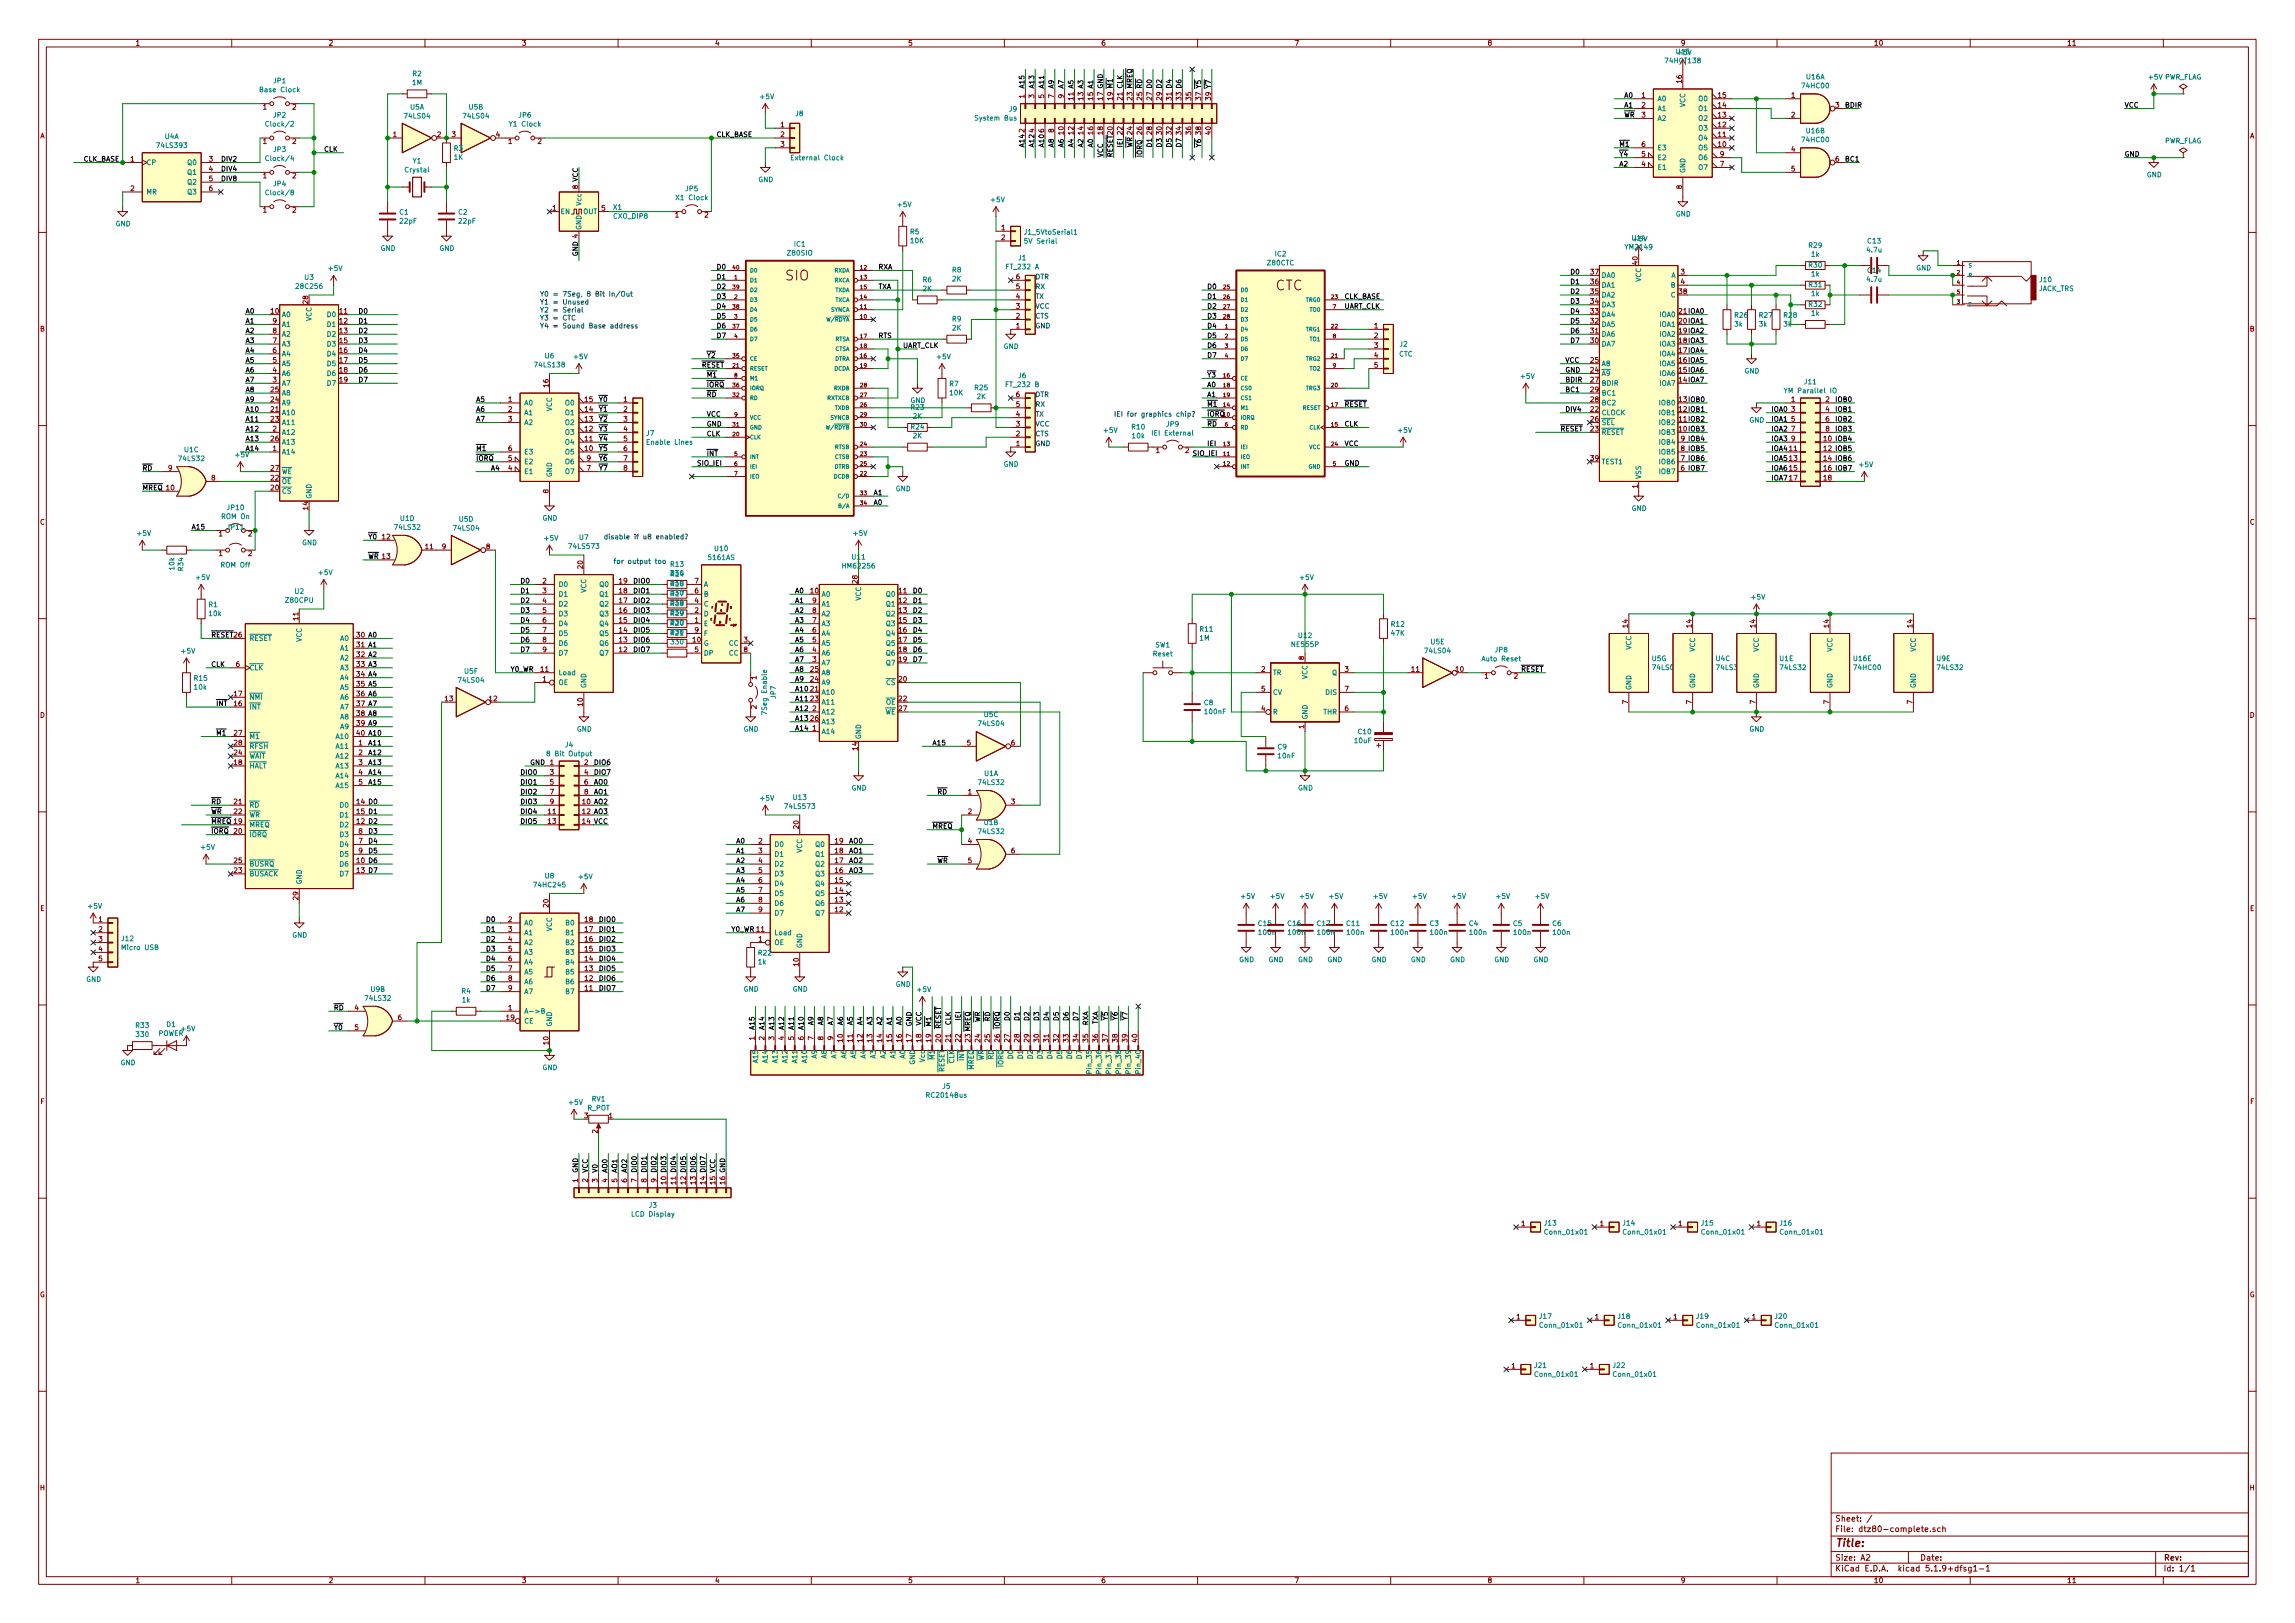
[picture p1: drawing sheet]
<svg xmlns="http://www.w3.org/2000/svg" width="594mm" height="420mm" viewBox="0 0 594 420" stroke-linecap="round" stroke-linejoin="round" font-family="sans-serif">
<defs><g id="words">
<g font-size="3.5" fill="#840000">
<text x="203.3" y="72.6">SIO</text>
<text x="330.1" y="75.2">CTC</text>
</g>
<text font-size="2.8" fill="#840000" x="475" y="400.4">Title:</text>
<g font-size="2.1" fill="#840000">
<text x="475" y="393.9">Sheet: /</text>
<text x="475" y="396.6">File: dtz80-complete.sch</text>
<text x="475" y="406.8">KiCad E.D.A. kicad 5.1.9+dfsg1-1</text>
<text x="475" y="404">Size: A2</text>
<text x="497" y="404">Date:</text>
<text x="560" y="404">Rev:</text>
<text x="560" y="406.8">Id: 1/1</text>
</g>
<g font-size="1.8" fill="#840000">
<text x="35" y="11.8">1</text>
<text x="85" y="11.8">2</text>
<text x="135" y="11.8">3</text>
<text x="185" y="11.8">4</text>
<text x="235" y="11.8">5</text>
<text x="285" y="11.8">6</text>
<text x="335" y="11.8">7</text>
<text x="385" y="11.8">8</text>
<text x="435" y="11.8">9</text>
<text x="485" y="11.8">10</text>
<text x="535" y="11.8">11</text>
<text x="435.4" y="21.5" transform="rotate(-90 435.4 21.5)">16</text>
<text x="68.1" y="28.4">1</text>
<text x="75.7" y="28.4">2</text>
<text x="265.2" y="25.4" transform="rotate(-90 265.2 25.4)">1</text>
<text x="267.7" y="25.4" transform="rotate(-90 267.7 25.4)">3</text>
<text x="270.3" y="25.4" transform="rotate(-90 270.3 25.4)">5</text>
<text x="272.8" y="25.4" transform="rotate(-90 272.8 25.4)">7</text>
<text x="275.3" y="25.4" transform="rotate(-90 275.3 25.4)">9</text>
<text x="308.4" y="25.9" transform="rotate(-90 308.4 25.9)">35</text>
<text x="425" y="25.3">1</text>
<text x="425" y="27.9">2</text>
<text x="444.8" y="27.9">14</text>
<text x="444.8" y="25.3">15</text>
<text x="463.7" y="25.3">1</text>
<text x="475.1" y="27.9">3</text>
<text x="10.4" y="35.8">A</text>
<text x="101.8" y="35.5">1</text>
<text x="113.2" y="35.5">2</text>
<text x="117" y="35.5">3</text>
<text x="128.4" y="35.5">4</text>
<text x="202.1" y="32.9">1</text>
<text x="202.1" y="35.5">2</text>
<text x="265.2" y="34.3" transform="rotate(-90 265.2 34.3)">2</text>
<text x="267.7" y="34.3" transform="rotate(-90 267.7 34.3)">4</text>
<text x="270.3" y="34.3" transform="rotate(-90 270.3 34.3)">6</text>
<text x="272.8" y="34.3" transform="rotate(-90 272.8 34.3)">8</text>
<text x="275.3" y="34.8" transform="rotate(-90 275.3 34.8)">10</text>
<text x="277.9" y="34.8" transform="rotate(-90 277.9 34.8)">12</text>
<text x="280.4" y="34.8" transform="rotate(-90 280.4 34.8)">14</text>
<text x="283" y="34.8" transform="rotate(-90 283 34.8)">16</text>
<text x="285.5" y="34.8" transform="rotate(-90 285.5 34.8)">18</text>
<text x="290.6" y="34.8" transform="rotate(-90 290.6 34.8)">22</text>
<text x="295.7" y="34.8" transform="rotate(-90 295.7 34.8)">26</text>
<text x="298.2" y="34.8" transform="rotate(-90 298.2 34.8)">28</text>
<text x="300.7" y="34.8" transform="rotate(-90 300.7 34.8)">30</text>
<text x="303.3" y="34.8" transform="rotate(-90 303.3 34.8)">32</text>
<text x="305.8" y="34.8" transform="rotate(-90 305.8 34.8)">34</text>
<text x="308.4" y="34.8" transform="rotate(-90 308.4 34.8)">36</text>
<text x="310.9" y="34.8" transform="rotate(-90 310.9 34.8)">38</text>
<text x="313.4" y="34.8" transform="rotate(-90 313.4 34.8)">40</text>
<text x="425" y="30.4">3</text>
<text x="444.8" y="35.5">11</text>
<text x="444.8" y="32.9">12</text>
<text x="444.8" y="30.4">13</text>
<text x="463.7" y="30.4">2</text>
<text x="582.4" y="35.8">A</text>
<text x="33.8" y="41.8">1</text>
<text x="54.1" y="41.8">3</text>
<text x="68.1" y="37.3">1</text>
<text x="75.7" y="37.3">2</text>
<text x="131.6" y="37.3">1</text>
<text x="139.2" y="37.3">2</text>
<text x="202.1" y="38">3</text>
<text x="425" y="40.6">5</text>
<text x="425" y="38">6</text>
<text x="444.8" y="38">10</text>
<text x="445.3" y="40.6">9</text>
<text x="463.7" y="39.3">4</text>
<text x="475.1" y="41.8">6</text>
<text x="54.1" y="44.4">4</text>
<text x="54.1" y="46.9">5</text>
<text x="68.1" y="46.1">1</text>
<text x="75.7" y="46.1">2</text>
<text x="425" y="43.1">4</text>
<text x="445.3" y="43.1">7</text>
<text x="463.7" y="44.4">5</text>
<text x="33.8" y="49.4">2</text>
<text x="54.1" y="49.4">6</text>
<text x="435.4" y="48.9" transform="rotate(-90 435.4 48.9)">8</text>
<text x="68.1" y="55">1</text>
<text x="75.7" y="55">2</text>
<text x="143" y="54.5">1</text>
<text x="155.7" y="54.5">5</text>
<text x="174.8" y="56.3">1</text>
<text x="182.4" y="56.3">2</text>
<text x="259.2" y="59.6">1</text>
<text x="259.2" y="62.1">2</text>
<text x="411.8" y="71">37</text>
<text x="423.9" y="68.4" transform="rotate(-90 423.9 68.4)">40</text>
<text x="435.1" y="71">3</text>
<text x="263" y="77.4">4</text>
<text x="263" y="74.8">5</text>
<text x="263" y="72.3">6</text>
<text x="411.8" y="76.1">35</text>
<text x="411.8" y="73.6">36</text>
<text x="434.6" y="76.1">38</text>
<text x="435.1" y="73.6">4</text>
<text x="70.2" y="81.2">10</text>
<text x="70.6" y="83.7">9</text>
<text x="79.8" y="78.6" transform="rotate(-90 79.8 78.6)">28</text>
<text x="87.9" y="81.2">11</text>
<text x="87.9" y="83.7">12</text>
<text x="263" y="82.5">2</text>
<text x="263" y="79.9">3</text>
<text x="411.8" y="83.7">32</text>
<text x="411.8" y="81.2">33</text>
<text x="411.8" y="78.7">34</text>
<text x="10.4" y="85.8">B</text>
<text x="70.6" y="88.8">7</text>
<text x="70.6" y="86.3">8</text>
<text x="87.9" y="86.3">13</text>
<text x="87.9" y="88.8">15</text>
<text x="263" y="85">1</text>
<text x="355.8" y="85">1</text>
<text x="355.8" y="87.5">2</text>
<text x="411.8" y="88.8">30</text>
<text x="411.8" y="86.3">31</text>
<text x="582.4" y="85.8">B</text>
<text x="70.6" y="93.9">5</text>
<text x="70.6" y="91.4">6</text>
<text x="87.9" y="91.4">16</text>
<text x="87.9" y="93.9">17</text>
<text x="355.8" y="90.1">3</text>
<text x="355.8" y="92.6">4</text>
<text x="355.8" y="95.2">5</text>
<text x="411.8" y="93.9">25</text>
<text x="70.2" y="101.5">25</text>
<text x="70.6" y="99">3</text>
<text x="70.6" y="96.4">4</text>
<text x="87.9" y="96.4">18</text>
<text x="87.9" y="99">19</text>
<text x="142" y="100.2" transform="rotate(-90 142 100.2)">16</text>
<text x="411.8" y="96.4">24</text>
<text x="411.8" y="99">27</text>
<text x="411.8" y="101.5">29</text>
<text x="70.2" y="106.6">21</text>
<text x="70.2" y="104.1">24</text>
<text x="131.6" y="104.1">1</text>
<text x="131.6" y="106.6">2</text>
<text x="151.4" y="106.6">14</text>
<text x="151.4" y="104.1">15</text>
<text x="161.4" y="104.1">1</text>
<text x="161.4" y="106.6">2</text>
<text x="263" y="107.9">4</text>
<text x="263" y="105.3">5</text>
<text x="263" y="102.8">6</text>
<text x="411.8" y="106.6">22</text>
<text x="411.8" y="104.1">28</text>
<text x="463.7" y="104.1">1</text>
<text x="463.7" y="106.6">3</text>
<text x="472.6" y="104.1">2</text>
<text x="472.6" y="106.6">4</text>
<text x="70.2" y="109.1">23</text>
<text x="70.6" y="111.7">2</text>
<text x="131.6" y="109.1">3</text>
<text x="151.4" y="111.7">12</text>
<text x="151.4" y="109.1">13</text>
<text x="161.4" y="109.1">3</text>
<text x="161.4" y="111.7">4</text>
<text x="263" y="112.9">2</text>
<text x="263" y="110.4">3</text>
<text x="411.8" y="111.7">23</text>
<text x="411.8" y="109.1">26</text>
<text x="463.7" y="109.1">5</text>
<text x="463.7" y="111.7">7</text>
<text x="472.6" y="109.1">6</text>
<text x="472.6" y="111.7">8</text>
<text x="70.2" y="114.2">26</text>
<text x="70.6" y="116.8">1</text>
<text x="131.6" y="119.3">5</text>
<text x="131.6" y="116.8">6</text>
<text x="151.4" y="116.8">10</text>
<text x="151.4" y="114.2">11</text>
<text x="151.9" y="119.3">9</text>
<text x="161.4" y="114.2">5</text>
<text x="161.4" y="116.8">6</text>
<text x="161.4" y="119.3">7</text>
<text x="263" y="115.5">1</text>
<text x="299.2" y="117.3">1</text>
<text x="306.9" y="117.3">2</text>
<text x="411.8" y="119.3">39</text>
<text x="463.2" y="116.8">11</text>
<text x="463.2" y="119.3">13</text>
<text x="463.7" y="114.2">9</text>
<text x="43.6" y="121.8">9</text>
<text x="54.8" y="124.4">8</text>
<text x="70.2" y="124.4">22</text>
<text x="70.2" y="121.8">27</text>
<text x="131.6" y="121.8">4</text>
<text x="151.9" y="121.8">7</text>
<text x="161.4" y="121.8">8</text>
<text x="463.2" y="121.8">15</text>
<text x="463.2" y="124.4">17</text>
<text x="472.1" y="124.4">18</text>
<text x="70.2" y="126.9">20</text>
<text x="79.8" y="131.9" transform="rotate(-90 79.8 131.9)">14</text>
<text x="142" y="127.7" transform="rotate(-90 142 127.7)">8</text>
<text x="423.9" y="126.4" transform="rotate(-90 423.9 126.4)">1</text>
<text x="10.4" y="135.8">C</text>
<text x="582.4" y="135.8">C</text>
<text x="56.7" y="138.9">1</text>
<text x="56.7" y="143.9">1</text>
<text x="64.3" y="138.9">2</text>
<text x="64.3" y="143.9">2</text>
<text x="99" y="139.6">12</text>
<text x="110.2" y="142.2">11</text>
<text x="114.5" y="142.2">9</text>
<text x="125.9" y="142.2">8</text>
<text x="150.9" y="147.2" transform="rotate(-90 150.9 147.2)">20</text>
<text x="140.5" y="151">2</text>
<text x="140.5" y="153.6">3</text>
<text x="160.3" y="153.6">18</text>
<text x="160.3" y="151">19</text>
<text x="179.9" y="153.6">6</text>
<text x="179.9" y="151">7</text>
<text x="209.9" y="153.6">10</text>
<text x="222" y="151" transform="rotate(-90 222 151)">28</text>
<text x="232.7" y="153.6">11</text>
<text x="77.2" y="160.5" transform="rotate(-90 77.2 160.5)">11</text>
<text x="140.5" y="156.1">4</text>
<text x="140.5" y="158.7">5</text>
<text x="140.5" y="161.2">6</text>
<text x="160.3" y="161.2">15</text>
<text x="160.3" y="158.7">16</text>
<text x="160.3" y="156.1">17</text>
<text x="179.9" y="161.2">1</text>
<text x="179.9" y="158.7">2</text>
<text x="179.9" y="156.1">4</text>
<text x="210.3" y="161.2">7</text>
<text x="210.3" y="158.7">8</text>
<text x="210.3" y="156.1">9</text>
<text x="232.7" y="156.1">12</text>
<text x="232.7" y="158.7">13</text>
<text x="232.7" y="161.2">15</text>
<text x="140.5" y="163.7">7</text>
<text x="140.5" y="166.3">8</text>
<text x="160.3" y="166.3">13</text>
<text x="160.3" y="163.7">14</text>
<text x="179.4" y="166.3">10</text>
<text x="179.9" y="163.7">9</text>
<text x="192.6" y="166.3">3</text>
<text x="210.3" y="166.3">5</text>
<text x="210.3" y="163.7">6</text>
<text x="232.7" y="163.7">16</text>
<text x="232.7" y="166.3">17</text>
<text x="421.4" y="162.4" transform="rotate(-90 421.4 162.4)">14</text>
<text x="437.9" y="162.4" transform="rotate(-90 437.9 162.4)">14</text>
<text x="454.4" y="162.4" transform="rotate(-90 454.4 162.4)">14</text>
<text x="473.5" y="162.4" transform="rotate(-90 473.5 162.4)">14</text>
<text x="495" y="162.4" transform="rotate(-90 495 162.4)">14</text>
<text x="61.1" y="172.6">6</text>
<text x="140" y="173.9">11</text>
<text x="140.5" y="168.8">9</text>
<text x="160.3" y="168.8">12</text>
<text x="179.9" y="168.8">5</text>
<text x="192.6" y="168.8">8</text>
<text x="209.9" y="173.9">25</text>
<text x="210.3" y="171.4">3</text>
<text x="210.3" y="168.8">4</text>
<text x="232.7" y="168.8">18</text>
<text x="232.7" y="171.4">19</text>
<text x="326.5" y="173.9">2</text>
<text x="337.6" y="170.8" transform="rotate(-90 337.6 170.8)">8</text>
<text x="348.1" y="173.9">3</text>
<text x="365.4" y="173.9">11</text>
<text x="376.9" y="173.9">10</text>
<text x="140.5" y="176.4">1</text>
<text x="195.8" y="175.9" transform="rotate(-90 195.8 175.9)">1</text>
<text x="209.9" y="179">21</text>
<text x="209.9" y="176.4">24</text>
<text x="232.7" y="176.4">20</text>
<text x="326.5" y="179">5</text>
<text x="348.1" y="179">7</text>
<text x="384.3" y="175.7">1</text>
<text x="391.9" y="175.7">2</text>
<text x="10.4" y="185.8">D</text>
<text x="60.6" y="182.8">16</text>
<text x="60.6" y="180.3">17</text>
<text x="115.2" y="181.5">13</text>
<text x="126.7" y="181.5">12</text>
<text x="150.9" y="182.7" transform="rotate(-90 150.9 182.7)">10</text>
<text x="195.8" y="183.5" transform="rotate(-90 195.8 183.5)">2</text>
<text x="209.9" y="181.5">23</text>
<text x="210.3" y="184.1">2</text>
<text x="232.7" y="181.5">22</text>
<text x="232.7" y="184.1">27</text>
<text x="326.5" y="184.1">4</text>
<text x="348.1" y="184.1">6</text>
<text x="421.4" y="182.3" transform="rotate(-90 421.4 182.3)">7</text>
<text x="437.9" y="182.3" transform="rotate(-90 437.9 182.3)">7</text>
<text x="454.4" y="182.3" transform="rotate(-90 454.4 182.3)">7</text>
<text x="473.5" y="182.3" transform="rotate(-90 473.5 182.3)">7</text>
<text x="495" y="182.3" transform="rotate(-90 495 182.3)">7</text>
<text x="582.4" y="185.8">D</text>
<text x="60.6" y="190.4">27</text>
<text x="209.9" y="186.6">26</text>
<text x="210.3" y="189.1">1</text>
<text x="337.6" y="188.6" transform="rotate(-90 337.6 188.6)">1</text>
<text x="60.6" y="195.5">24</text>
<text x="60.6" y="193">28</text>
<text x="92.9" y="193">1</text>
<text x="92.9" y="195.5">2</text>
<text x="222" y="194.2" transform="rotate(-90 222 194.2)">14</text>
<text x="250.3" y="193">5</text>
<text x="261.8" y="193">6</text>
<text x="60.6" y="198">18</text>
<text x="92.9" y="198">3</text>
<text x="92.9" y="200.6">4</text>
<text x="92.9" y="203.1">5</text>
<text x="142.4" y="198">1</text>
<text x="142.4" y="200.6">3</text>
<text x="142.4" y="203.1">5</text>
<text x="151.3" y="198">2</text>
<text x="151.3" y="200.6">4</text>
<text x="151.3" y="203.1">6</text>
<text x="60.6" y="208.2">21</text>
<text x="142.4" y="205.7">7</text>
<text x="142.4" y="208.2">9</text>
<text x="151.3" y="205.7">8</text>
<text x="250.6" y="205.7">1</text>
<text x="261.8" y="208.2">3</text>
<text x="60.6" y="215.8">20</text>
<text x="60.6" y="210.7">22</text>
<text x="92.9" y="215.8">8</text>
<text x="141.9" y="210.7">11</text>
<text x="141.9" y="213.3">13</text>
<text x="206.8" y="214.5" transform="rotate(-90 206.8 214.5)">20</text>
<text x="250.6" y="210.7">2</text>
<text x="92.9" y="218.4">7</text>
<text x="92.9" y="220.9">9</text>
<text x="196.4" y="218.4">2</text>
<text x="196.4" y="220.9">3</text>
<text x="216.2" y="220.9">18</text>
<text x="216.2" y="218.4">19</text>
<text x="250.6" y="218.4">4</text>
<text x="261.8" y="220.9">6</text>
<text x="60.6" y="226">23</text>
<text x="60.6" y="223.4">25</text>
<text x="196.4" y="223.4">4</text>
<text x="196.4" y="226">5</text>
<text x="216.2" y="226">16</text>
<text x="216.2" y="223.4">17</text>
<text x="250.6" y="223.4">5</text>
<text x="77.2" y="232.9" transform="rotate(-90 77.2 232.9)">29</text>
<text x="196.4" y="228.5">6</text>
<text x="196.4" y="231.1">7</text>
<text x="196.4" y="233.6">8</text>
<text x="216.2" y="233.6">13</text>
<text x="216.2" y="231.1">14</text>
<text x="216.2" y="228.5">15</text>
<text x="10.4" y="235.8">E</text>
<text x="25.6" y="238.7">1</text>
<text x="131.6" y="238.7">2</text>
<text x="142" y="234.8" transform="rotate(-90 142 234.8)">20</text>
<text x="151.4" y="238.7">18</text>
<text x="196.4" y="236.1">9</text>
<text x="216.2" y="236.1">12</text>
<text x="582.4" y="235.8">E</text>
<text x="25.6" y="241.2">2</text>
<text x="25.6" y="243.8">3</text>
<text x="131.6" y="241.2">3</text>
<text x="131.6" y="243.8">4</text>
<text x="151.4" y="243.8">16</text>
<text x="151.4" y="241.2">17</text>
<text x="196.4" y="243.8">1</text>
<text x="25.6" y="246.3">4</text>
<text x="25.6" y="248.8">5</text>
<text x="131.6" y="246.3">5</text>
<text x="131.6" y="248.8">6</text>
<text x="131.6" y="251.4">7</text>
<text x="151.4" y="251.4">13</text>
<text x="151.4" y="248.8">14</text>
<text x="151.4" y="246.3">15</text>
<text x="206.8" y="250.1" transform="rotate(-90 206.8 250.1)">10</text>
<text x="131.6" y="253.9">8</text>
<text x="131.6" y="256.5">9</text>
<text x="151.4" y="256.5">11</text>
<text x="151.4" y="253.9">12</text>
<text x="91.8" y="261.5">4</text>
<text x="131.6" y="261.5">1</text>
<text x="91.8" y="266.6">5</text>
<text x="103" y="264.1">6</text>
<text x="131.1" y="264.1">19</text>
<text x="195.3" y="269.3" transform="rotate(-90 195.3 269.3)">1</text>
<text x="197.9" y="269.3" transform="rotate(-90 197.9 269.3)">2</text>
<text x="200.4" y="269.3" transform="rotate(-90 200.4 269.3)">3</text>
<text x="202.9" y="269.3" transform="rotate(-90 202.9 269.3)">4</text>
<text x="205.5" y="269.3" transform="rotate(-90 205.5 269.3)">5</text>
<text x="208" y="269.3" transform="rotate(-90 208 269.3)">6</text>
<text x="210.6" y="269.3" transform="rotate(-90 210.6 269.3)">7</text>
<text x="213.1" y="269.3" transform="rotate(-90 213.1 269.3)">8</text>
<text x="215.6" y="269.3" transform="rotate(-90 215.6 269.3)">9</text>
<text x="218.2" y="269.7" transform="rotate(-90 218.2 269.7)">10</text>
<text x="220.7" y="269.7" transform="rotate(-90 220.7 269.7)">11</text>
<text x="223.3" y="269.7" transform="rotate(-90 223.3 269.7)">12</text>
<text x="225.8" y="269.7" transform="rotate(-90 225.8 269.7)">13</text>
<text x="228.3" y="269.7" transform="rotate(-90 228.3 269.7)">14</text>
<text x="230.9" y="269.7" transform="rotate(-90 230.9 269.7)">15</text>
<text x="233.4" y="269.7" transform="rotate(-90 233.4 269.7)">16</text>
<text x="236" y="269.7" transform="rotate(-90 236 269.7)">17</text>
<text x="238.5" y="269.7" transform="rotate(-90 238.5 269.7)">18</text>
<text x="241" y="269.7" transform="rotate(-90 241 269.7)">19</text>
<text x="243.6" y="269.7" transform="rotate(-90 243.6 269.7)">20</text>
<text x="246.1" y="269.7" transform="rotate(-90 246.1 269.7)">21</text>
<text x="248.7" y="269.7" transform="rotate(-90 248.7 269.7)">22</text>
<text x="253.7" y="269.7" transform="rotate(-90 253.7 269.7)">24</text>
<text x="256.3" y="269.7" transform="rotate(-90 256.3 269.7)">25</text>
<text x="258.8" y="269.7" transform="rotate(-90 258.8 269.7)">26</text>
<text x="261.4" y="269.7" transform="rotate(-90 261.4 269.7)">27</text>
<text x="263.9" y="269.7" transform="rotate(-90 263.9 269.7)">28</text>
<text x="266.4" y="269.7" transform="rotate(-90 266.4 269.7)">29</text>
<text x="269" y="269.7" transform="rotate(-90 269 269.7)">30</text>
<text x="271.5" y="269.7" transform="rotate(-90 271.5 269.7)">31</text>
<text x="274.1" y="269.7" transform="rotate(-90 274.1 269.7)">32</text>
<text x="276.6" y="269.7" transform="rotate(-90 276.6 269.7)">33</text>
<text x="279.1" y="269.7" transform="rotate(-90 279.1 269.7)">34</text>
<text x="281.7" y="269.7" transform="rotate(-90 281.7 269.7)">35</text>
<text x="284.2" y="269.7" transform="rotate(-90 284.2 269.7)">36</text>
<text x="286.8" y="269.7" transform="rotate(-90 286.8 269.7)">37</text>
<text x="289.3" y="269.7" transform="rotate(-90 289.3 269.7)">38</text>
<text x="291.8" y="269.7" transform="rotate(-90 291.8 269.7)">39</text>
<text x="294.4" y="269.7" transform="rotate(-90 294.4 269.7)">40</text>
<text x="142" y="270.4" transform="rotate(-90 142 270.4)">10</text>
<text x="10.5" y="285.8">F</text>
<text x="582.5" y="285.8">F</text>
<text x="151.3" y="289.5">3</text>
<text x="154.7" y="293.4" transform="rotate(-90 154.7 293.4)">2</text>
<text x="157.6" y="289.5">1</text>
<text x="149.6" y="306.1" transform="rotate(-90 149.6 306.1)">1</text>
<text x="152.1" y="306.1" transform="rotate(-90 152.1 306.1)">2</text>
<text x="154.7" y="306.1" transform="rotate(-90 154.7 306.1)">3</text>
<text x="157.2" y="306.1" transform="rotate(-90 157.2 306.1)">4</text>
<text x="159.8" y="306.1" transform="rotate(-90 159.8 306.1)">5</text>
<text x="162.3" y="306.1" transform="rotate(-90 162.3 306.1)">6</text>
<text x="164.8" y="306.1" transform="rotate(-90 164.8 306.1)">7</text>
<text x="167.4" y="306.1" transform="rotate(-90 167.4 306.1)">8</text>
<text x="169.9" y="306.1" transform="rotate(-90 169.9 306.1)">9</text>
<text x="393.9" y="317.4">1</text>
<text x="414.2" y="317.4">1</text>
<text x="434.5" y="317.4">1</text>
<text x="454.8" y="317.4">1</text>
<text x="10.3" y="335.8">G</text>
<text x="582.3" y="335.8">G</text>
<text x="392.6" y="341.5">1</text>
<text x="412.9" y="341.5">1</text>
<text x="433.2" y="341.5">1</text>
<text x="453.5" y="341.5">1</text>
<text x="391.3" y="354.2">1</text>
<text x="411.6" y="354.2">1</text>
<text x="10.4" y="385.8">H</text>
<text x="582.4" y="385.8">H</text>
<text x="35" y="409.8">1</text>
<text x="85" y="409.8">2</text>
<text x="135" y="409.8">3</text>
<text x="185" y="409.8">4</text>
<text x="235" y="409.8">5</text>
<text x="285" y="409.8">6</text>
<text x="335" y="409.8">7</text>
<text x="385" y="409.8">8</text>
<text x="435" y="409.8">9</text>
<text x="485" y="409.8">10</text>
<text x="535" y="409.8">11</text>
</g>
<g font-size="1.8" fill="#008484">
<text x="431.3" y="16.3">74HCT138</text>
<text x="434" y="14">U15</text>
<text x="67.6" y="23.9">Base Clock</text>
<text x="70.8" y="21.6">JP1</text>
<text x="106.7" y="22">1M</text>
<text x="106.8" y="19.7">R2</text>
<text x="466.7" y="22.9">74HC00</text>
<text x="467.6" y="20.5">U16A</text>
<text x="556.3" y="20.6">+5V PWR_FLAG</text>
<text x="106.2" y="28.4">U5A</text>
<text x="121.4" y="28.4">U5B</text>
<text x="196.9" y="25.7">+5V</text>
<text x="261.3" y="28.9">J9</text>
<text x="429" y="26.2">A0</text>
<text x="429" y="28.7">A1</text>
<text x="436.2" y="27.8" transform="rotate(-90 436.2 27.8)">VCC</text>
<text x="439.9" y="28.7">O1</text>
<text x="439.9" y="26.2">O0</text>
<text x="42.7" y="36">U4A</text>
<text x="69.2" y="32.8">Clock/2</text>
<text x="70.8" y="30.4">JP2</text>
<text x="104.9" y="30.7">74LS04</text>
<text x="120.1" y="30.7">74LS04</text>
<text x="132.2" y="32.8">Y1 Clock</text>
<text x="134.3" y="30.4">JP6</text>
<text x="205.9" y="30.1">J8</text>
<text x="252.7" y="31.2">System Bus</text>
<text x="429" y="31.3">A2</text>
<text x="439.9" y="33.8">O3</text>
<text x="439.9" y="31.3">O2</text>
<text x="467.6" y="34.5">U16B</text>
<text x="40.9" y="38.3">74LS393</text>
<text x="69.2" y="41.6">Clock/4</text>
<text x="70.8" y="39.3">JP3</text>
<text x="117.6" y="39.1">R3</text>
<text x="117.6" y="41.4">1K</text>
<text x="205.4" y="41.5">External Clock</text>
<text x="429" y="41.4">E2</text>
<text x="429" y="38.9">E3</text>
<text x="439.9" y="38.9">O5</text>
<text x="439.9" y="36.4">O4</text>
<text x="439.9" y="41.4">O6</text>
<text x="466.7" y="36.8">74HC00</text>
<text x="560.2" y="37.1">PWR_FLAG</text>
<text x="37.8" y="42.7">CP</text>
<text x="48.7" y="42.7">Q0</text>
<text x="48.7" y="45.3">Q1</text>
<text x="48.7" y="47.8">Q2</text>
<text x="105" y="44.6">Crystal</text>
<text x="106.9" y="42.3">Y1</text>
<text x="196.3" y="47.2">GND</text>
<text x="429" y="44">E1</text>
<text x="436.2" y="44.9" transform="rotate(-90 436.2 44.9)">GND</text>
<text x="439.9" y="44">O7</text>
<text x="555.7" y="45.9">GND</text>
<text x="37.8" y="50.3">MR</text>
<text x="48.7" y="50.3">Q3</text>
<text x="69.2" y="50.5">Clock/8</text>
<text x="70.8" y="48.2">JP4</text>
<text x="150.5" y="53.1" transform="rotate(-90 150.5 53.1)">Vcc</text>
<text x="175.3" y="51.8">X1 Clock</text>
<text x="177.5" y="49.5">JP5</text>
<text x="232.5" y="53.6">+5V</text>
<text x="256.6" y="52.3">+5V</text>
<text x="29.9" y="58.6">GND</text>
<text x="103.5" y="55.6">C1</text>
<text x="103.6" y="57.9">22pF</text>
<text x="118.7" y="55.6">C2</text>
<text x="118.8" y="57.9">22pF</text>
<text x="145" y="55.4">EN</text>
<text x="150.5" y="59.6" transform="rotate(-90 150.5 59.6)">GND</text>
<text x="151" y="55.4">OUT</text>
<text x="158.8" y="54.3">X1</text>
<text x="158.9" y="56.6">CXO_DIP8</text>
<text x="433.8" y="56">GND</text>
<text x="98.5" y="64.9">GND</text>
<text x="113.7" y="64.9">GND</text>
<text x="205.6" y="63.8">IC1</text>
<text x="235.7" y="60.6">R5</text>
<text x="235.7" y="63">10K</text>
<text x="265.6" y="63.1">5V Serial</text>
<text x="265.7" y="60.7">J1_5VtoSerial1</text>
<text x="420.9" y="64.6">YM2149</text>
<text x="422.6" y="62.3">U14</text>
<text x="468.3" y="64.2">R29</text>
<text x="483.4" y="65.3">4.7u</text>
<text x="483.5" y="63">C13</text>
<text x="85.1" y="70.1">+5V</text>
<text x="204" y="66.2">Z80SIO</text>
<text x="246.5" y="70.5">R8</text>
<text x="260.7" y="69.7">FT_232 A</text>
<text x="263.7" y="67.4">J1</text>
<text x="328.1" y="68.7">Z80CTC</text>
<text x="330.1" y="66.4">IC2</text>
<text x="414.5" y="71.9">DA0</text>
<text x="432.6" y="71.9">A</text>
<text x="468.3" y="69.3">R30</text>
<text x="468.9" y="71.6">1k</text>
<text x="468.9" y="66.5">1k</text>
<text x="483.5" y="70.7">C14</text>
<text x="496" y="70">GND</text>
<text x="76.9" y="74.8">28C256</text>
<text x="78.9" y="72.5">U3</text>
<text x="238.9" y="73.1">R6</text>
<text x="238.9" y="75.4">2K</text>
<text x="246.5" y="72.8">2K</text>
<text x="414.5" y="77">DA2</text>
<text x="414.5" y="74.5">DA1</text>
<text x="424.8" y="73" transform="rotate(-90 424.8 73)">VCC</text>
<text x="432.6" y="77">C</text>
<text x="432.6" y="74.5">B</text>
<text x="468.3" y="74.3">R31</text>
<text x="468.9" y="76.6">1k</text>
<text x="483.4" y="73">4.7u</text>
<text x="527.7" y="75.4">JACK_TRS</text>
<text x="528" y="73">J10</text>
<text x="72.9" y="82.1">A0</text>
<text x="80.6" y="83.2" transform="rotate(-90 80.6 83.2)">VCC</text>
<text x="84.9" y="82.1">D0</text>
<text x="246.5" y="83.2">R9</text>
<text x="414.5" y="82.1">DA4</text>
<text x="414.5" y="79.5">DA3</text>
<text x="429.7" y="82.1">IOA0</text>
<text x="449.1" y="82.2">R26</text>
<text x="455.4" y="82.2">R27</text>
<text x="461.8" y="82.2">R28</text>
<text x="468.3" y="79.4">R32</text>
<text x="468.9" y="81.7">1k</text>
<text x="72.9" y="89.7">A3</text>
<text x="72.9" y="87.2">A2</text>
<text x="72.9" y="84.6">A1</text>
<text x="84.9" y="84.6">D1</text>
<text x="84.9" y="87.2">D2</text>
<text x="84.9" y="89.7">D3</text>
<text x="246.5" y="85.5">2K</text>
<text x="362.4" y="89.8">J2</text>
<text x="414.5" y="89.7">DA7</text>
<text x="414.5" y="87.2">DA6</text>
<text x="414.5" y="84.6">DA5</text>
<text x="429.7" y="89.7">IOA3</text>
<text x="429.7" y="87.2">IOA2</text>
<text x="429.7" y="84.6">IOA1</text>
<text x="449" y="84.5">3k</text>
<text x="455.4" y="84.5">3k</text>
<text x="461.7" y="84.5">3k</text>
<text x="72.9" y="94.8">A5</text>
<text x="72.9" y="92.2">A4</text>
<text x="84.9" y="92.2">D4</text>
<text x="84.9" y="94.8">D5</text>
<text x="138.7" y="95.1">74LS138</text>
<text x="141.1" y="92.8">U6</text>
<text x="148.6" y="93">+5V</text>
<text x="242.6" y="93">+5V</text>
<text x="259.8" y="90.3">GND</text>
<text x="362.1" y="92.3">CTC</text>
<text x="414.5" y="94.8">A8</text>
<text x="429.7" y="94.8">IOA5</text>
<text x="429.7" y="92.2">IOA4</text>
<text x="72.9" y="99.9">A7</text>
<text x="72.9" y="97.3">A6</text>
<text x="84.9" y="97.3">D6</text>
<text x="84.9" y="99.9">D7</text>
<text x="245.8" y="100">R7</text>
<text x="252.4" y="101">R25</text>
<text x="260.7" y="100.2">FT_232 B</text>
<text x="263.7" y="97.9">J6</text>
<text x="393.8" y="98.1">+5V</text>
<text x="414.5" y="97.3">A9</text>
<text x="414.5" y="99.9">BDIR</text>
<text x="429.7" y="99.9">IOA7</text>
<text x="429.7" y="97.3">IOA6</text>
<text x="451.6" y="96.7">GND</text>
<text x="462.7" y="101.8">YM Parallel IO</text>
<text x="467.2" y="99.5">J11</text>
<text x="72.9" y="107.5">A10</text>
<text x="72.9" y="104.9">A9</text>
<text x="72.9" y="102.4">A8</text>
<text x="135.6" y="104.9">A0</text>
<text x="135.6" y="107.5">A1</text>
<text x="142.9" y="106.5" transform="rotate(-90 142.9 106.5)">VCC</text>
<text x="146.5" y="107.5">O1</text>
<text x="146.5" y="104.9">O0</text>
<text x="235.7" y="104.3">GND</text>
<text x="235.9" y="106.1">R23</text>
<text x="245.9" y="102.3">10K</text>
<text x="252.9" y="103.3">2K</text>
<text x="414.5" y="107.5">CLOCK</text>
<text x="414.5" y="104.9">BC2</text>
<text x="414.5" y="102.4">BC1</text>
<text x="429.7" y="107.5">IOB1</text>
<text x="429.7" y="104.9">IOB0</text>
<text x="72.9" y="112.6">A12</text>
<text x="72.9" y="110">A11</text>
<text x="135.6" y="110">A2</text>
<text x="146.5" y="112.6">O3</text>
<text x="146.5" y="110">O2</text>
<text x="167.3" y="112.8">J7</text>
<text x="235.9" y="111.2">R24</text>
<text x="236.4" y="108.4">2K</text>
<text x="236.4" y="113.5">2K</text>
<text x="285.8" y="112">+5V</text>
<text x="293" y="111.2">R10</text>
<text x="293.2" y="113.5">10k</text>
<text x="298.7" y="112.8">IEI External</text>
<text x="302" y="110.5">JP9</text>
<text x="362" y="112">+5V</text>
<text x="414.5" y="112.6">RESET</text>
<text x="414.5" y="110">SEL</text>
<text x="429.7" y="112.6">IOB3</text>
<text x="429.7" y="110">IOB2</text>
<text x="452.8" y="109.4">GND</text>
<text x="46.4" y="119.4">74LS32</text>
<text x="47.8" y="117.1">U1C</text>
<text x="61" y="118.4">+5V</text>
<text x="72.9" y="117.6">A14</text>
<text x="72.9" y="115.1">A13</text>
<text x="135.6" y="117.6">E3</text>
<text x="146.5" y="117.6">O5</text>
<text x="146.5" y="115.1">O4</text>
<text x="167.8" y="115.1">Enable Lines</text>
<text x="429.7" y="117.6">IOB5</text>
<text x="429.7" y="115.1">IOB4</text>
<text x="72.9" y="125.3">OE</text>
<text x="72.9" y="122.7">WE</text>
<text x="135.6" y="122.7">E1</text>
<text x="135.6" y="120.2">E2</text>
<text x="142.9" y="123.6" transform="rotate(-90 142.9 123.6)">GND</text>
<text x="146.5" y="122.7">O7</text>
<text x="146.5" y="120.2">O6</text>
<text x="259.8" y="120.8">GND</text>
<text x="414.5" y="120.2">TEST1</text>
<text x="424.8" y="124.1" transform="rotate(-90 424.8 124.1)">VSS</text>
<text x="429.7" y="122.7">IOB7</text>
<text x="429.7" y="120.2">IOB6</text>
<text x="481.4" y="120.9">+5V</text>
<text x="72.9" y="127.8">CS</text>
<text x="80.6" y="129.2" transform="rotate(-90 80.6 129.2)">GND</text>
<text x="231.9" y="127.2">GND</text>
<text x="57.4" y="134.4">ROM On</text>
<text x="58.9" y="132">JP10</text>
<text x="58.9" y="137.1">JP11</text>
<text x="102.3" y="137.2">74LS32</text>
<text x="103.7" y="134.8">U1D</text>
<text x="117.6" y="137.4">74LS04</text>
<text x="118.9" y="135">U5D</text>
<text x="140.4" y="134.8">GND</text>
<text x="422.4" y="132.2">GND</text>
<text x="35.6" y="138.7">+5V</text>
<text x="78.2" y="141.1">GND</text>
<text x="141" y="140">+5V</text>
<text x="147.5" y="142.1">74LS573</text>
<text x="150" y="139.8">U7</text>
<text x="185.1" y="142.7">U10</text>
<text x="221" y="138.7">+5V</text>
<text x="45.1" y="147.5" transform="rotate(-90 45.1 147.5)">10k</text>
<text x="47.4" y="147.7" transform="rotate(-90 47.4 147.7)">R34</text>
<text x="57.4" y="146.9">ROM Off</text>
<text x="82.6" y="148.9">+5V</text>
<text x="173.6" y="146.7">R13</text>
<text x="173.8" y="149">330</text>
<text x="183.5" y="145">5161AS</text>
<text x="218.4" y="147.2">HM62256</text>
<text x="220.6" y="144.8">U11</text>
<text x="50.9" y="150.1">+5V</text>
<text x="76.4" y="153.7">U2</text>
<text x="144.5" y="151.9">D0</text>
<text x="144.5" y="154.5">D1</text>
<text x="151.8" y="153.5" transform="rotate(-90 151.8 153.5)">VCC</text>
<text x="155.4" y="154.5">Q1</text>
<text x="155.4" y="151.9">Q0</text>
<text x="173.8" y="151.6">330</text>
<text x="173.8" y="154.1">330</text>
<text x="182.1" y="154.5">B</text>
<text x="182.1" y="151.9">A</text>
<text x="212.6" y="154.5">A0</text>
<text x="222.9" y="155.5" transform="rotate(-90 222.9 155.5)">VCC</text>
<text x="229.5" y="154.5">Q0</text>
<text x="336.6" y="150.1">+5V</text>
<text x="453.4" y="155.2">+5V</text>
<text x="54.1" y="157.2">R1</text>
<text x="54.2" y="159.5">10k</text>
<text x="74.1" y="156">Z80CPU</text>
<text x="144.5" y="157">D2</text>
<text x="144.5" y="159.6">D3</text>
<text x="155.4" y="159.6">Q3</text>
<text x="155.4" y="157">Q2</text>
<text x="173.8" y="161.7">330</text>
<text x="173.8" y="156.7">330</text>
<text x="173.8" y="159.2">330</text>
<text x="182.1" y="159.6">D</text>
<text x="182.1" y="157">C</text>
<text x="212.6" y="159.6">A2</text>
<text x="212.6" y="157">A1</text>
<text x="229.5" y="157">Q1</text>
<text x="229.5" y="159.6">Q2</text>
<text x="64.5" y="165.9">RESET</text>
<text x="78.1" y="166.2" transform="rotate(-90 78.1 166.2)">VCC</text>
<text x="88.2" y="165.9">A0</text>
<text x="144.5" y="162.1">D4</text>
<text x="144.5" y="164.6">D5</text>
<text x="144.5" y="167.2">D6</text>
<text x="155.4" y="167.2">Q6</text>
<text x="155.4" y="164.6">Q5</text>
<text x="155.4" y="162.1">Q4</text>
<text x="173.6" y="164.5">R21</text>
<text x="173.8" y="166.8">330</text>
<text x="182.1" y="162.1">E</text>
<text x="182.1" y="167.2">G</text>
<text x="182.1" y="164.6">F</text>
<text x="188.7" y="167.2">CC</text>
<text x="212.6" y="167.2">A5</text>
<text x="212.6" y="164.6">A4</text>
<text x="212.6" y="162.1">A3</text>
<text x="229.5" y="162.1">Q3</text>
<text x="229.5" y="164.6">Q4</text>
<text x="229.5" y="167.2">Q5</text>
<text x="299.1" y="167.6">SW1</text>
<text x="310.6" y="165.8">1M</text>
<text x="310.7" y="163.5">R11</text>
<text x="334.5" y="167.5">NE555P</text>
<text x="336.2" y="165.2">U12</text>
<text x="360.2" y="162.2">R12</text>
<text x="360.2" y="164.6">47K</text>
<text x="370.4" y="166.8">U5E</text>
<text x="47" y="169.2">+5V</text>
<text x="64.5" y="173.5">CLK</text>
<text x="88.2" y="168.4">A1</text>
<text x="88.2" y="171">A2</text>
<text x="88.2" y="173.5">A3</text>
<text x="144.5" y="169.7">D7</text>
<text x="155.4" y="169.7">Q7</text>
<text x="182.1" y="169.7">DP</text>
<text x="188.7" y="169.7">CC</text>
<text x="212.6" y="172.3">A7</text>
<text x="212.6" y="169.7">A6</text>
<text x="229.5" y="169.7">Q6</text>
<text x="229.5" y="172.3">Q7</text>
<text x="298.6" y="169.9">Reset</text>
<text x="369" y="169.1">74LS04</text>
<text x="383.9" y="171.2">Auto Reset</text>
<text x="387" y="168.9">JP8</text>
<text x="422.3" y="168.2" transform="rotate(-90 422.3 168.2)">VCC</text>
<text x="427.7" y="171.1">U5G</text>
<text x="428" y="173.4">74LS04</text>
<text x="438.8" y="168.7" transform="rotate(-90 438.8 168.7)">VCC</text>
<text x="444.2" y="171.1">U4C</text>
<text x="444.6" y="173.4">74LS393</text>
<text x="455.3" y="168.7" transform="rotate(-90 455.3 168.7)">VCC</text>
<text x="460.7" y="171.1">U1E</text>
<text x="461" y="173.4">74LS32</text>
<text x="474.3" y="168.7" transform="rotate(-90 474.3 168.7)">VCC</text>
<text x="479.9" y="171.1">U16E</text>
<text x="480.1" y="173.4">74HC00</text>
<text x="495.9" y="168.7" transform="rotate(-90 495.9 168.7)">VCC</text>
<text x="501.3" y="171.1">U9E</text>
<text x="501.6" y="173.4">74LS32</text>
<text x="50.3" y="176.2">R15</text>
<text x="50.4" y="178.5">10k</text>
<text x="88.2" y="176.1">A4</text>
<text x="88.2" y="178.6">A5</text>
<text x="118.8" y="176.7">74LS04</text>
<text x="120.2" y="174.4">U5F</text>
<text x="144.5" y="177.3">OE</text>
<text x="144.5" y="174.8">Load</text>
<text x="151.8" y="178.2" transform="rotate(-90 151.8 178.2)">GND</text>
<text x="212.6" y="179.9">A10</text>
<text x="212.6" y="177.3">A9</text>
<text x="212.6" y="174.8">A8</text>
<text x="229.4" y="177.3">CS</text>
<text x="329.4" y="174.8">TR</text>
<text x="329.4" y="179.9">CV</text>
<text x="338.5" y="175.9" transform="rotate(-90 338.5 175.9)">VCC</text>
<text x="343.3" y="179.9">DIS</text>
<text x="344.8" y="174.8">Q</text>
<text x="422.3" y="178.7" transform="rotate(-90 422.3 178.7)">GND</text>
<text x="438.8" y="178.2" transform="rotate(-90 438.8 178.2)">GND</text>
<text x="455.3" y="178.2" transform="rotate(-90 455.3 178.2)">GND</text>
<text x="474.3" y="178.2" transform="rotate(-90 474.3 178.2)">GND</text>
<text x="495.9" y="178.2" transform="rotate(-90 495.9 178.2)">GND</text>
<text x="64.5" y="183.7">INT</text>
<text x="64.5" y="181.1">NMI</text>
<text x="88.2" y="181.1">A6</text>
<text x="88.2" y="183.7">A7</text>
<text x="198.5" y="184.5" transform="rotate(-90 198.5 184.5)">7Seg Enable</text>
<text x="200.8" y="180.8" transform="rotate(-90 200.8 180.8)">JP7</text>
<text x="212.6" y="185">A12</text>
<text x="212.6" y="182.4">A11</text>
<text x="229.1" y="185">WE</text>
<text x="229.3" y="182.4">OE</text>
<text x="254.8" y="185.6">U5C</text>
<text x="311.7" y="182.6">C8</text>
<text x="312" y="184.9">100nF</text>
<text x="329.4" y="185">R</text>
<text x="342.6" y="185">THR</text>
<text x="64.5" y="191.3">M1</text>
<text x="87.2" y="191.3">A10</text>
<text x="88.2" y="186.2">A8</text>
<text x="88.2" y="188.8">A9</text>
<text x="149.3" y="189.4">GND</text>
<text x="192.5" y="189.4">GND</text>
<text x="212.6" y="190">A14</text>
<text x="212.6" y="187.5">A13</text>
<text x="222.9" y="191.4" transform="rotate(-90 222.9 191.4)">GND</text>
<text x="253.4" y="188">74LS04</text>
<text x="338.5" y="186.4" transform="rotate(-90 338.5 186.4)">GND</text>
<text x="351.6" y="190.1">C10</text>
<text x="452.8" y="189.4">GND</text>
<text x="64.5" y="196.4">WAIT</text>
<text x="64.5" y="193.8">RFSH</text>
<text x="87.2" y="193.8">A11</text>
<text x="87.2" y="196.4">A12</text>
<text x="142.3" y="195.8">8 Bit Output</text>
<text x="146.4" y="193.5">J4</text>
<text x="330.8" y="194">C9</text>
<text x="330.9" y="196.3">10nF</text>
<text x="350.7" y="192.4">10uF</text>
<text x="64.5" y="198.9">HALT</text>
<text x="87.2" y="198.9">A13</text>
<text x="87.2" y="201.5">A14</text>
<text x="253.4" y="203.2">74LS32</text>
<text x="254.8" y="200.9">U1A</text>
<text x="64.5" y="209.1">RD</text>
<text x="87.2" y="204">A15</text>
<text x="88.2" y="209.1">D0</text>
<text x="196.9" y="207.3">+5V</text>
<text x="203.4" y="209.4">74LS573</text>
<text x="205.4" y="207.1">U13</text>
<text x="220.4" y="204.6">GND</text>
<text x="336" y="204.6">GND</text>
<text x="64.5" y="214.2">MREQ</text>
<text x="64.5" y="211.6">WR</text>
<text x="88.2" y="214.2">D2</text>
<text x="88.2" y="211.6">D1</text>
<text x="253.4" y="215.9">74LS32</text>
<text x="254.8" y="213.6">U1B</text>
<text x="52.1" y="220">+5V</text>
<text x="64.5" y="216.7">IORQ</text>
<text x="88.2" y="219.2">D4</text>
<text x="88.2" y="216.7">D3</text>
<text x="88.2" y="221.8">D5</text>
<text x="200.4" y="219.2">D0</text>
<text x="200.4" y="221.8">D1</text>
<text x="207.6" y="220.8" transform="rotate(-90 207.6 220.8)">VCC</text>
<text x="211.3" y="221.8">Q1</text>
<text x="211.3" y="219.2">Q0</text>
<text x="64.5" y="226.9">BUSACK</text>
<text x="64.5" y="224.3">BUSRQ</text>
<text x="88.2" y="224.3">D6</text>
<text x="88.2" y="226.9">D7</text>
<text x="141.1" y="227.4">U8</text>
<text x="149.9" y="227.6">+5V</text>
<text x="200.4" y="224.3">D2</text>
<text x="200.4" y="226.9">D3</text>
<text x="211.3" y="226.9">Q3</text>
<text x="211.3" y="224.3">Q2</text>
<text x="78.1" y="229" transform="rotate(-90 78.1 229)">GND</text>
<text x="138.5" y="229.7">74HC245</text>
<text x="200.4" y="229.4">D4</text>
<text x="200.4" y="231.9">D5</text>
<text x="211.3" y="231.9">Q5</text>
<text x="211.3" y="229.4">Q4</text>
<text x="321.4" y="232.7">+5V</text>
<text x="329" y="232.7">+5V</text>
<text x="336.6" y="232.7">+5V</text>
<text x="344.2" y="232.7">+5V</text>
<text x="355.7" y="232.7">+5V</text>
<text x="365.8" y="232.7">+5V</text>
<text x="376" y="232.7">+5V</text>
<text x="387.4" y="232.7">+5V</text>
<text x="397.6" y="232.7">+5V</text>
<text x="22.9" y="235.2">+5V</text>
<text x="135.6" y="239.6">A0</text>
<text x="146.6" y="239.6">B0</text>
<text x="200.4" y="234.5">D6</text>
<text x="200.4" y="237">D7</text>
<text x="211.3" y="237">Q7</text>
<text x="211.3" y="234.5">Q6</text>
<text x="325.8" y="239.7">C15</text>
<text x="333.4" y="239.7">C16</text>
<text x="341" y="239.7">C17</text>
<text x="348.6" y="239.7">C11</text>
<text x="360.1" y="239.7">C12</text>
<text x="370.2" y="239.7">C3</text>
<text x="380.3" y="239.7">C4</text>
<text x="391.7" y="239.7">C5</text>
<text x="401.9" y="239.7">C6</text>
<text x="31.5" y="243.6">J12</text>
<text x="31.8" y="245.9">Micro USB</text>
<text x="75.6" y="242.7">GND</text>
<text x="135.6" y="242.1">A1</text>
<text x="135.6" y="244.6">A2</text>
<text x="142.9" y="241.1" transform="rotate(-90 142.9 241.1)">VCC</text>
<text x="146.6" y="244.6">B2</text>
<text x="146.6" y="242.1">B1</text>
<text x="200.4" y="244.6">OE</text>
<text x="200.4" y="242.1">Load</text>
<text x="207.6" y="245.5" transform="rotate(-90 207.6 245.5)">GND</text>
<text x="326" y="242">100n</text>
<text x="333.6" y="242">100n</text>
<text x="341.2" y="242">100n</text>
<text x="348.8" y="242">100n</text>
<text x="360.2" y="242">100n</text>
<text x="370.4" y="242">100n</text>
<text x="380.6" y="242">100n</text>
<text x="392" y="242">100n</text>
<text x="402.2" y="242">100n</text>
<text x="135.6" y="247.2">A3</text>
<text x="135.6" y="249.7">A4</text>
<text x="146.6" y="249.7">B4</text>
<text x="146.6" y="247.2">B3</text>
<text x="196.3" y="249.6">1k</text>
<text x="196.4" y="247.3">R22</text>
<text x="320.8" y="249.1">GND</text>
<text x="328.4" y="249.1">GND</text>
<text x="336" y="249.1">GND</text>
<text x="343.6" y="249.1">GND</text>
<text x="355" y="249.1">GND</text>
<text x="365.2" y="249.1">GND</text>
<text x="375.4" y="249.1">GND</text>
<text x="386.8" y="249.1">GND</text>
<text x="397" y="249.1">GND</text>
<text x="22.3" y="254.2">GND</text>
<text x="96" y="256.8">U9B</text>
<text x="119.5" y="257.2">R4</text>
<text x="135.6" y="252.3">A5</text>
<text x="135.6" y="254.8">A6</text>
<text x="135.6" y="257.3">A7</text>
<text x="146.6" y="257.3">B7</text>
<text x="146.6" y="254.8">B6</text>
<text x="146.6" y="252.3">B5</text>
<text x="192.5" y="256.7">GND</text>
<text x="205.2" y="256.7">GND</text>
<text x="231.9" y="255.4">GND</text>
<text x="237.5" y="256.8">+5V</text>
<text x="94.7" y="259.1">74LS32</text>
<text x="119.7" y="259.5">1k</text>
<text x="135.6" y="262.4">A-&gt;B</text>
<text x="35.2" y="266.1">R33</text>
<text x="35.4" y="268.4">330</text>
<text x="40.9" y="268.2">POWER</text>
<text x="43.2" y="265.9">D1</text>
<text x="47" y="267">+5V</text>
<text x="135.6" y="265">CE</text>
<text x="142.9" y="265.9" transform="rotate(-90 142.9 265.9)">GND</text>
<text x="31.2" y="275.8">GND</text>
<text x="196.2" y="274.9" transform="rotate(-90 196.2 274.9)">A15</text>
<text x="198.8" y="274.9" transform="rotate(-90 198.8 274.9)">A14</text>
<text x="201.3" y="274.9" transform="rotate(-90 201.3 274.9)">A13</text>
<text x="203.8" y="274.9" transform="rotate(-90 203.8 274.9)">A12</text>
<text x="206.4" y="274.9" transform="rotate(-90 206.4 274.9)">A11</text>
<text x="208.9" y="274.9" transform="rotate(-90 208.9 274.9)">A10</text>
<text x="211.5" y="274" transform="rotate(-90 211.5 274)">A9</text>
<text x="214" y="274" transform="rotate(-90 214 274)">A8</text>
<text x="216.5" y="274" transform="rotate(-90 216.5 274)">A7</text>
<text x="219.1" y="274" transform="rotate(-90 219.1 274)">A6</text>
<text x="221.6" y="274" transform="rotate(-90 221.6 274)">A5</text>
<text x="224.2" y="274" transform="rotate(-90 224.2 274)">A4</text>
<text x="226.7" y="274" transform="rotate(-90 226.7 274)">A3</text>
<text x="229.2" y="274" transform="rotate(-90 229.2 274)">A2</text>
<text x="231.8" y="274" transform="rotate(-90 231.8 274)">A1</text>
<text x="234.3" y="274" transform="rotate(-90 234.3 274)">A0</text>
<text x="236.9" y="275.6" transform="rotate(-90 236.9 275.6)">GND</text>
<text x="239.4" y="274.8" transform="rotate(-90 239.4 274.8)">Vcc</text>
<text x="241.9" y="274.2" transform="rotate(-90 241.9 274.2)">M1</text>
<text x="247" y="275.3" transform="rotate(-90 247 275.3)">CLK</text>
<text x="249.6" y="274.5" transform="rotate(-90 249.6 274.5)">INT</text>
<text x="254.6" y="274.6" transform="rotate(-90 254.6 274.6)">WR</text>
<text x="257.2" y="274.3" transform="rotate(-90 257.2 274.3)">RD</text>
<text x="262.3" y="274" transform="rotate(-90 262.3 274)">D0</text>
<text x="264.8" y="274" transform="rotate(-90 264.8 274)">D1</text>
<text x="267.3" y="274" transform="rotate(-90 267.3 274)">D2</text>
<text x="269.9" y="274" transform="rotate(-90 269.9 274)">D3</text>
<text x="272.4" y="274" transform="rotate(-90 272.4 274)">D4</text>
<text x="275" y="274" transform="rotate(-90 275 274)">D5</text>
<text x="277.5" y="274" transform="rotate(-90 277.5 274)">D6</text>
<text x="280" y="274" transform="rotate(-90 280 274)">D7</text>
<text x="140.4" y="277">GND</text>
<text x="244" y="281.9">J5</text>
<text x="244.5" y="277.6" transform="rotate(-90 244.5 277.6)">RESET</text>
<text x="252.1" y="277" transform="rotate(-90 252.1 277)">MREQ</text>
<text x="259.7" y="276.2" transform="rotate(-90 259.7 276.2)">IORQ</text>
<text x="282.6" y="277.4" transform="rotate(-90 282.6 277.4)">Pin_35</text>
<text x="285.1" y="277.4" transform="rotate(-90 285.1 277.4)">Pin_36</text>
<text x="287.7" y="277.4" transform="rotate(-90 287.7 277.4)">Pin_37</text>
<text x="290.2" y="277.4" transform="rotate(-90 290.2 277.4)">Pin_38</text>
<text x="292.7" y="277.4" transform="rotate(-90 292.7 277.4)">Pin_39</text>
<text x="295.3" y="277.4" transform="rotate(-90 295.3 277.4)">Pin_40</text>
<text x="147.4" y="286">+5V</text>
<text x="152" y="287.5">R_POT</text>
<text x="153.2" y="285.2">RV1</text>
<text x="240.1" y="284.2">RC2014Bus</text>
<text x="163.8" y="315">LCD Display</text>
<text x="168" y="312.6">J3</text>
<text x="399.8" y="317.3">J13</text>
<text x="420.1" y="317.3">J14</text>
<text x="440.5" y="317.3">J15</text>
<text x="460.8" y="317.3">J16</text>
<text x="400.2" y="319.6">Conn_01x01</text>
<text x="420.5" y="319.6">Conn_01x01</text>
<text x="440.8" y="319.6">Conn_01x01</text>
<text x="461.1" y="319.6">Conn_01x01</text>
<text x="398.6" y="341.4">J17</text>
<text x="418.9" y="341.4">J18</text>
<text x="439.2" y="341.4">J19</text>
<text x="459.5" y="341.4">J20</text>
<text x="398.9" y="343.7">Conn_01x01</text>
<text x="419.2" y="343.7">Conn_01x01</text>
<text x="439.5" y="343.7">Conn_01x01</text>
<text x="459.9" y="343.7">Conn_01x01</text>
<text x="397.3" y="354.1">J21</text>
<text x="397.6" y="356.4">Conn_01x01</text>
<text x="417.6" y="354.1">J22</text>
<text x="418" y="356.4">Conn_01x01</text>
</g>
<g font-size="1.8">
<text x="265.2" y="23" transform="rotate(-90 265.2 23)">A15</text>
<text x="267.7" y="23" transform="rotate(-90 267.7 23)">A13</text>
<text x="270.3" y="23" transform="rotate(-90 270.3 23)">A11</text>
<text x="272.8" y="23" transform="rotate(-90 272.8 23)">A9</text>
<text x="275.3" y="23" transform="rotate(-90 275.3 23)">A7</text>
<text x="277.9" y="25.9" transform="rotate(-90 277.9 25.9)">11 A5</text>
<text x="280.4" y="25.9" transform="rotate(-90 280.4 25.9)">13 A3</text>
<text x="283" y="25.9" transform="rotate(-90 283 25.9)">15 A1</text>
<text x="285.5" y="25.9" transform="rotate(-90 285.5 25.9)">17 GND</text>
<text x="288" y="25.9" transform="rotate(-90 288 25.9)">19 M1</text>
<text x="290.6" y="25.9" transform="rotate(-90 290.6 25.9)">21 CLK</text>
<text x="293.1" y="25.9" transform="rotate(-90 293.1 25.9)">23 MREQ</text>
<text x="295.7" y="25.9" transform="rotate(-90 295.7 25.9)">25 RD</text>
<text x="298.2" y="25.9" transform="rotate(-90 298.2 25.9)">27 D0</text>
<text x="300.7" y="25.9" transform="rotate(-90 300.7 25.9)">29 D2</text>
<text x="303.3" y="25.9" transform="rotate(-90 303.3 25.9)">31 D4</text>
<text x="305.8" y="25.9" transform="rotate(-90 305.8 25.9)">33 D6</text>
<text x="310.9" y="25.9" transform="rotate(-90 310.9 25.9)">37 Y5</text>
<text x="313.4" y="25.9" transform="rotate(-90 313.4 25.9)">39 Y7</text>
<text x="420.4" y="27.9">A1</text>
<text x="420.4" y="25.3">A0</text>
<text x="477.5" y="27.9">BDIR</text>
<text x="549.9" y="27.9">VCC</text>
<text x="185.4" y="35.5">CLK_BASE</text>
<text x="420.4" y="30.4">WR</text>
<text x="21.6" y="41.8">CLK_BASE</text>
<text x="57.1" y="41.8">DIV2</text>
<text x="83.8" y="39.3">CLK</text>
<text x="265.2" y="38.3" transform="rotate(-90 265.2 38.3)">A14</text>
<text x="267.7" y="38.3" transform="rotate(-90 267.7 38.3)">A12</text>
<text x="270.3" y="38.3" transform="rotate(-90 270.3 38.3)">A10</text>
<text x="272.8" y="38.3" transform="rotate(-90 272.8 38.3)">A8</text>
<text x="275.3" y="38.3" transform="rotate(-90 275.3 38.3)">A6</text>
<text x="277.9" y="38.3" transform="rotate(-90 277.9 38.3)">A4</text>
<text x="280.4" y="38.3" transform="rotate(-90 280.4 38.3)">A2</text>
<text x="283" y="38.3" transform="rotate(-90 283 38.3)">A0</text>
<text x="285.5" y="40.8" transform="rotate(-90 285.5 40.8)">VCC</text>
<text x="288" y="40.8" transform="rotate(-90 288 40.8)">RESET20</text>
<text x="290.6" y="38.3" transform="rotate(-90 290.6 38.3)">IEI</text>
<text x="293.1" y="38.3" transform="rotate(-90 293.1 38.3)">WR 24</text>
<text x="295.7" y="40.8" transform="rotate(-90 295.7 40.8)">IORQ</text>
<text x="298.2" y="38.3" transform="rotate(-90 298.2 38.3)">D1</text>
<text x="300.7" y="38.3" transform="rotate(-90 300.7 38.3)">D3</text>
<text x="303.3" y="38.3" transform="rotate(-90 303.3 38.3)">D5</text>
<text x="305.8" y="38.3" transform="rotate(-90 305.8 38.3)">D7</text>
<text x="310.9" y="38.3" transform="rotate(-90 310.9 38.3)">Y6</text>
<text x="419.1" y="38">M1</text>
<text x="419.1" y="40.6">Y4</text>
<text x="477.5" y="41.8">BC1</text>
<text x="549.9" y="40.6">GND</text>
<text x="57.1" y="44.4">DIV4</text>
<text x="57.1" y="46.9">DIV8</text>
<text x="419.1" y="43.1">A2</text>
<text x="149.6" y="48.9" transform="rotate(-90 149.6 48.9)">8 VCC</text>
<text x="149.6" y="66.3" transform="rotate(-90 149.6 66.3)">GND 4</text>
<text x="185.4" y="69.8">D0</text>
<text x="227.3" y="69.8">RXA</text>
<text x="406.4" y="71">D0</text>
<text x="185.4" y="72.3">D1</text>
<text x="185.4" y="74.8">D2</text>
<text x="185.4" y="77.4">D3</text>
<text x="227.3" y="74.8">TXA</text>
<text x="312.4" y="74.8">D0</text>
<text x="312.4" y="77.4">D1</text>
<text x="348" y="77.4">CLK_BASE</text>
<text x="406.4" y="76.1">D2</text>
<text x="406.4" y="73.6">D1</text>
<text x="63.5" y="83.7">A1</text>
<text x="63.5" y="81.2">A0</text>
<text x="92.7" y="83.7">D1</text>
<text x="92.7" y="81.2">D0</text>
<text x="185.4" y="79.9">D4</text>
<text x="185.4" y="82.5">D5</text>
<text x="312.4" y="79.9">D2</text>
<text x="312.4" y="82.5">D3</text>
<text x="348" y="79.9">UART_CLK</text>
<text x="406.4" y="83.7">D5</text>
<text x="406.4" y="81.2">D4</text>
<text x="406.4" y="78.7">D3</text>
<text x="434.6" y="83.7">20IOA1</text>
<text x="434.6" y="81.2">21IOA0</text>
<text x="63.5" y="86.3">A2</text>
<text x="63.5" y="88.8">A3</text>
<text x="92.7" y="88.8">D3</text>
<text x="92.7" y="86.3">D2</text>
<text x="185.4" y="85">D6</text>
<text x="185.4" y="87.5">D7</text>
<text x="227.3" y="87.5">RTS</text>
<text x="312.4" y="85">D4</text>
<text x="312.4" y="87.5">D5</text>
<text x="406.4" y="88.8">D7</text>
<text x="406.4" y="86.3">D6</text>
<text x="434.6" y="88.8">18IOA3</text>
<text x="434.6" y="86.3">19IOA2</text>
<text x="63.5" y="93.9">A5</text>
<text x="63.5" y="91.4">A4</text>
<text x="92.7" y="93.9">D5</text>
<text x="92.7" y="91.4">D4</text>
<text x="181.6" y="95.2">RESET</text>
<text x="182.9" y="92.6">Y2</text>
<text x="233.7" y="90.1">UART_CLK</text>
<text x="312.4" y="90.1">D6</text>
<text x="312.4" y="92.6">D7</text>
<text x="405.1" y="93.9">VCC</text>
<text x="434.6" y="93.9">16IOA5</text>
<text x="434.6" y="91.4">17IOA4</text>
<text x="63.5" y="96.4">A6</text>
<text x="63.5" y="99">A7</text>
<text x="63.5" y="101.5">A8</text>
<text x="92.7" y="99">D7</text>
<text x="92.7" y="96.4">D6</text>
<text x="182.9" y="97.7">M1</text>
<text x="182.9" y="100.2">IORQ</text>
<text x="312.4" y="100.2">A0</text>
<text x="312.4" y="97.7">Y3</text>
<text x="405.1" y="96.4">GND</text>
<text x="405.1" y="99">BDIR</text>
<text x="405.1" y="101.5">BC1</text>
<text x="434.6" y="99">14IOA7</text>
<text x="434.6" y="96.4">15IOA6</text>
<text x="63.5" y="104.1">A9</text>
<text x="63.5" y="106.6">A10</text>
<text x="123.2" y="106.6">A6</text>
<text x="123.2" y="104.1">A5</text>
<text x="154.9" y="106.6">Y1</text>
<text x="154.9" y="104.1">Y0</text>
<text x="182.9" y="102.8">RD</text>
<text x="182.9" y="107.9">VCC</text>
<text x="312.4" y="102.8">A1</text>
<text x="312.4" y="107.9">IORQ</text>
<text x="312.4" y="105.3">M1</text>
<text x="348" y="105.3">RESET</text>
<text x="405.1" y="106.6">DIV4</text>
<text x="434.6" y="106.6">12IOB1</text>
<text x="434.6" y="104.1">13IOB0</text>
<text x="458.5" y="106.6">IOA0</text>
<text x="475" y="106.6">IOB1</text>
<text x="475" y="104.1">IOB0</text>
<text x="63.5" y="111.7">A12</text>
<text x="63.5" y="109.1">A11</text>
<text x="123.2" y="109.1">A7</text>
<text x="154.9" y="109.1">Y2</text>
<text x="154.9" y="111.7">Y3</text>
<text x="182.9" y="110.4">GND</text>
<text x="182.9" y="112.9">CLK</text>
<text x="312.4" y="110.4">RD</text>
<text x="348" y="110.4">CLK</text>
<text x="403.9" y="111.7">RESET</text>
<text x="434.6" y="111.7">10IOB3</text>
<text x="434.6" y="109.1">11IOB2</text>
<text x="458.5" y="111.7">IOA2</text>
<text x="458.5" y="109.1">IOA1</text>
<text x="475" y="109.1">IOB2</text>
<text x="475" y="111.7">IOB3</text>
<text x="63.5" y="114.2">A13</text>
<text x="63.5" y="116.8">A14</text>
<text x="123.2" y="116.8">M1</text>
<text x="123.2" y="119.3">IORQ</text>
<text x="154.9" y="119.3">Y6</text>
<text x="154.9" y="116.8">Y5</text>
<text x="154.9" y="114.2">Y4</text>
<text x="182.9" y="118">INT</text>
<text x="308.6" y="118">SIO_IEI</text>
<text x="312.4" y="115.5">IEI</text>
<text x="348" y="115.5">VCC</text>
<text x="435.1" y="119.3">7 IOB6</text>
<text x="435.1" y="116.8">8 IOB5</text>
<text x="435.1" y="114.2">9 IOB4</text>
<text x="458.5" y="119.3">IOA5</text>
<text x="458.5" y="116.8">IOA4</text>
<text x="458.5" y="114.2">IOA3</text>
<text x="472.1" y="114.2">10 IOB4</text>
<text x="472.1" y="116.8">12 IOB5</text>
<text x="472.1" y="119.3">14 IOB6</text>
<text x="36.8" y="121.8">RD</text>
<text x="127" y="121.8">A4</text>
<text x="154.9" y="121.8">Y7</text>
<text x="180.3" y="120.6">SIO_IEI</text>
<text x="348" y="120.6">GND</text>
<text x="435.1" y="121.8">6 IOB7</text>
<text x="458.5" y="124.4">IOA7</text>
<text x="458.5" y="121.8">IOA6</text>
<text x="472.1" y="121.8">16 IOB7</text>
<text x="36.8" y="126.9">MREQ 10</text>
<text x="226.1" y="128.2">A1</text>
<text x="226.1" y="130.7">A0</text>
<text x="49.5" y="137.1">A15</text>
<text x="95.2" y="139.6">Y0</text>
<text x="95.2" y="144.7">WR 13</text>
<text x="134.6" y="153.6">D1</text>
<text x="134.6" y="151">D0</text>
<text x="163.8" y="151">DIO0</text>
<text x="163.8" y="153.6">DIO1</text>
<text x="205.7" y="153.6">A0</text>
<text x="236.2" y="153.6">D0</text>
<text x="134.6" y="161.2">D4</text>
<text x="134.6" y="158.7">D3</text>
<text x="134.6" y="156.1">D2</text>
<text x="163.8" y="156.1">DIO2</text>
<text x="163.8" y="158.7">DIO3</text>
<text x="163.8" y="161.2">DIO4</text>
<text x="205.7" y="161.2">A3</text>
<text x="205.7" y="158.7">A2</text>
<text x="205.7" y="156.1">A1</text>
<text x="236.2" y="156.1">D1</text>
<text x="236.2" y="158.7">D2</text>
<text x="236.2" y="161.2">D3</text>
<text x="54.6" y="165">RESET26</text>
<text x="92.4" y="165">30 A0</text>
<text x="92.4" y="167.6">31 A1</text>
<text x="134.6" y="166.3">D6</text>
<text x="134.6" y="163.7">D5</text>
<text x="163.8" y="166.3">DIO6</text>
<text x="163.8" y="163.7">DIO5</text>
<text x="205.7" y="163.7">A4</text>
<text x="205.7" y="166.3">A5</text>
<text x="236.2" y="163.7">D4</text>
<text x="236.2" y="166.3">D5</text>
<text x="54.6" y="172.6">CLK</text>
<text x="92.4" y="170.1">32 A2</text>
<text x="92.4" y="172.6">33 A3</text>
<text x="132.1" y="173.9">Y0_WR</text>
<text x="134.6" y="168.8">D7</text>
<text x="163.8" y="168.8">DIO7</text>
<text x="205.7" y="168.8">A6</text>
<text x="205.7" y="171.4">A7</text>
<text x="205.7" y="173.9">A8</text>
<text x="236.2" y="168.8">D6</text>
<text x="236.2" y="171.4">D7</text>
<text x="393.7" y="173.9">RESET</text>
<text x="92.4" y="175.2">34 A4</text>
<text x="92.4" y="177.7">35 A5</text>
<text x="205.7" y="176.4">A9</text>
<text x="205.7" y="179">A10</text>
<text x="55.9" y="182.8">INT</text>
<text x="92.4" y="180.3">36 A6</text>
<text x="92.4" y="182.8">37 A7</text>
<text x="92.4" y="185.3">38 A8</text>
<text x="205.7" y="181.5">A11</text>
<text x="205.7" y="184.1">A12</text>
<text x="55.9" y="190.4">M1</text>
<text x="92.4" y="187.9">39 A9</text>
<text x="92.4" y="190.4">40 A10</text>
<text x="205.7" y="189.1">A14</text>
<text x="205.7" y="186.6">A13</text>
<text x="95.2" y="195.5">A12</text>
<text x="95.2" y="193">A11</text>
<text x="241.3" y="193">A15</text>
<text x="95.2" y="203.1">A15</text>
<text x="95.2" y="200.6">A14</text>
<text x="95.2" y="198">A13</text>
<text x="134.6" y="203.1">DIO1</text>
<text x="134.6" y="200.6">DIO0</text>
<text x="137.2" y="198">GND</text>
<text x="153.7" y="203.1">AO0</text>
<text x="153.7" y="200.6">DIO7</text>
<text x="153.7" y="198">DIO6</text>
<text x="54.6" y="208.2">RD</text>
<text x="92.4" y="208.2">14 D0</text>
<text x="134.6" y="208.2">DIO3</text>
<text x="134.6" y="205.7">DIO2</text>
<text x="150.8" y="208.2">10 AO2</text>
<text x="153.7" y="205.7">AO1</text>
<text x="242.6" y="205.7">RD</text>
<text x="54.6" y="213.3">MREQ 19</text>
<text x="54.6" y="210.7">WR</text>
<text x="54.6" y="215.8">IORQ</text>
<text x="92.4" y="213.3">12 D2</text>
<text x="92.4" y="210.7">15 D1</text>
<text x="95.2" y="215.8">D3</text>
<text x="134.6" y="213.3">DIO5</text>
<text x="134.6" y="210.7">DIO4</text>
<text x="150.8" y="210.7">12 AO3</text>
<text x="150.8" y="213.3">14 VCC</text>
<text x="241.3" y="214.5">MREQ</text>
<text x="95.2" y="220.9">D5</text>
<text x="95.2" y="218.4">D4</text>
<text x="190.5" y="220.9">A1</text>
<text x="190.5" y="218.4">A0</text>
<text x="219.7" y="220.9">AO1</text>
<text x="219.7" y="218.4">AO0</text>
<text x="92.4" y="223.4">10 D6</text>
<text x="92.4" y="226">13 D7</text>
<text x="190.5" y="226">A3</text>
<text x="190.5" y="223.4">A2</text>
<text x="219.7" y="226">AO3</text>
<text x="219.7" y="223.4">AO2</text>
<text x="242.6" y="223.4">WR</text>
<text x="190.5" y="228.5">A4</text>
<text x="190.5" y="231.1">A5</text>
<text x="190.5" y="233.6">A6</text>
<text x="125.7" y="238.7">D0</text>
<text x="154.9" y="238.7">DIO0</text>
<text x="190.5" y="236.1">A7</text>
<text x="125.7" y="241.2">D1</text>
<text x="125.7" y="243.8">D2</text>
<text x="154.9" y="241.2">DIO1</text>
<text x="154.9" y="243.8">DIO2</text>
<text x="189.2" y="241.2">Y0_WR 11</text>
<text x="125.7" y="246.3">D3</text>
<text x="125.7" y="248.8">D4</text>
<text x="125.7" y="251.4">D5</text>
<text x="154.9" y="248.8">DIO4</text>
<text x="154.9" y="251.4">DIO5</text>
<text x="154.9" y="246.3">DIO3</text>
<text x="125.7" y="253.9">D6</text>
<text x="125.7" y="256.5">D7</text>
<text x="154.9" y="253.9">DIO6</text>
<text x="154.9" y="256.5">DIO7</text>
<text x="86.4" y="261.5">RD</text>
<text x="248.7" y="263.9" transform="rotate(-90 248.7 263.9)">IEI</text>
<text x="286.8" y="263.9" transform="rotate(-90 286.8 263.9)">Y5</text>
<text x="289.3" y="263.9" transform="rotate(-90 289.3 263.9)">Y6</text>
<text x="291.8" y="263.9" transform="rotate(-90 291.8 263.9)">Y7</text>
<text x="86.4" y="266.6">Y0</text>
<text x="195.3" y="266.3" transform="rotate(-90 195.3 266.3)">A15</text>
<text x="197.9" y="266.3" transform="rotate(-90 197.9 266.3)">A14</text>
<text x="200.4" y="266.3" transform="rotate(-90 200.4 266.3)">A13</text>
<text x="202.9" y="266.3" transform="rotate(-90 202.9 266.3)">A12</text>
<text x="205.5" y="266.3" transform="rotate(-90 205.5 266.3)">A11</text>
<text x="208" y="266.3" transform="rotate(-90 208 266.3)">A10</text>
<text x="210.6" y="265.3" transform="rotate(-90 210.6 265.3)">A9</text>
<text x="213.1" y="265.3" transform="rotate(-90 213.1 265.3)">A8</text>
<text x="215.6" y="265.3" transform="rotate(-90 215.6 265.3)">A7</text>
<text x="218.2" y="265.3" transform="rotate(-90 218.2 265.3)">A6</text>
<text x="220.7" y="265.3" transform="rotate(-90 220.7 265.3)">A5</text>
<text x="223.3" y="265.3" transform="rotate(-90 223.3 265.3)">A4</text>
<text x="225.8" y="265.3" transform="rotate(-90 225.8 265.3)">A3</text>
<text x="228.3" y="265.3" transform="rotate(-90 228.3 265.3)">A2</text>
<text x="230.9" y="265.3" transform="rotate(-90 230.9 265.3)">A1</text>
<text x="233.4" y="265.3" transform="rotate(-90 233.4 265.3)">A0</text>
<text x="236" y="265.7" transform="rotate(-90 236 265.7)">GND</text>
<text x="238.5" y="265.5" transform="rotate(-90 238.5 265.5)">VCC</text>
<text x="241" y="265.5" transform="rotate(-90 241 265.5)">M1</text>
<text x="243.6" y="266.4" transform="rotate(-90 243.6 266.4)">RESET</text>
<text x="246.1" y="265.4" transform="rotate(-90 246.1 265.4)">CLK</text>
<text x="251.2" y="269.7" transform="rotate(-90 251.2 269.7)">23 MREQ</text>
<text x="253.7" y="264.7" transform="rotate(-90 253.7 264.7)">WR</text>
<text x="256.3" y="264.4" transform="rotate(-90 256.3 264.4)">RD</text>
<text x="258.8" y="266.3" transform="rotate(-90 258.8 266.3)">IORQ</text>
<text x="261.4" y="264" transform="rotate(-90 261.4 264)">D0</text>
<text x="263.9" y="264" transform="rotate(-90 263.9 264)">D1</text>
<text x="266.4" y="264" transform="rotate(-90 266.4 264)">D2</text>
<text x="269" y="264" transform="rotate(-90 269 264)">D3</text>
<text x="271.5" y="264" transform="rotate(-90 271.5 264)">D4</text>
<text x="274.1" y="264" transform="rotate(-90 274.1 264)">D5</text>
<text x="276.6" y="264" transform="rotate(-90 276.6 264)">D6</text>
<text x="279.1" y="264" transform="rotate(-90 279.1 264)">D7</text>
<text x="281.7" y="265.5" transform="rotate(-90 281.7 265.5)">RXA</text>
<text x="284.2" y="265.3" transform="rotate(-90 284.2 265.3)">TXA</text>
<text x="149.6" y="303.7" transform="rotate(-90 149.6 303.7)">GND</text>
<text x="152.1" y="303.7" transform="rotate(-90 152.1 303.7)">VCC</text>
<text x="154.7" y="303.7" transform="rotate(-90 154.7 303.7)">V0</text>
<text x="157.2" y="303.7" transform="rotate(-90 157.2 303.7)">AO0</text>
<text x="159.8" y="303.7" transform="rotate(-90 159.8 303.7)">AO1</text>
<text x="162.3" y="303.7" transform="rotate(-90 162.3 303.7)">AO2</text>
<text x="164.8" y="303.7" transform="rotate(-90 164.8 303.7)">DIO0</text>
<text x="167.4" y="303.7" transform="rotate(-90 167.4 303.7)">DIO1</text>
<text x="169.9" y="303.7" transform="rotate(-90 169.9 303.7)">DIO2</text>
<text x="172.5" y="306.6" transform="rotate(-90 172.5 306.6)">10 DIO3</text>
<text x="175" y="306.6" transform="rotate(-90 175 306.6)">11 DIO4</text>
<text x="177.5" y="306.6" transform="rotate(-90 177.5 306.6)">12 DIO5</text>
<text x="180.1" y="306.6" transform="rotate(-90 180.1 306.6)">13 DIO6</text>
<text x="182.6" y="306.6" transform="rotate(-90 182.6 306.6)">14 DIO7</text>
<text x="185.2" y="306.6" transform="rotate(-90 185.2 306.6)">15 VCC</text>
<text x="187.7" y="306.6" transform="rotate(-90 187.7 306.6)">16 GND</text>
</g>
<g font-size="1.8" fill="#0000c2">
<text x="139.7" y="76.8">Y0 = 7Seg, 8 Bit In/Out</text>
<text x="268" y="72.3">DTR</text>
<text x="268" y="74.8">RX</text>
<text x="268" y="77.4">TX</text>
<text x="139.7" y="78.8">Y1 = Unused</text>
<text x="139.7" y="80.9">Y2 = Serial</text>
<text x="139.7" y="82.9">Y3 = CTC</text>
<text x="268" y="82.5">CTS</text>
<text x="268" y="79.9">VCC</text>
<text x="139.7" y="85">Y4 = Sound Base address</text>
<text x="268" y="85">GND</text>
<text x="268" y="102.8">DTR</text>
<text x="268" y="105.3">RX</text>
<text x="268" y="107.9">TX</text>
<text x="288.3" y="107.9">IEI for graphics chip?</text>
<text x="268" y="110.4">VCC</text>
<text x="268" y="112.9">CTS</text>
<text x="268" y="115.5">GND</text>
<text x="156.2" y="139.6">disable if u8 enabled?</text>
<text x="158.7" y="146">for output too</text>
</g>
<g font-size="1.4" fill="#840000">
<text x="189.7" y="69.8">40</text>
<text x="222.7" y="69.8">12</text>
<text x="506.6" y="68.5">1</text>
<text x="506.6" y="71">2</text>
<text x="189.7" y="74.8">39</text>
<text x="190.1" y="72.3">1</text>
<text x="190.1" y="77.4">2</text>
<text x="222.7" y="72.3">13</text>
<text x="222.7" y="74.8">15</text>
<text x="222.7" y="77.4">14</text>
<text x="316.7" y="74.8">25</text>
<text x="316.7" y="77.4">26</text>
<text x="344.7" y="77.4">23</text>
<text x="506.6" y="73.6">4</text>
<text x="506.6" y="76.1">5</text>
<text x="189.7" y="79.9">38</text>
<text x="190.1" y="82.5">3</text>
<text x="222.7" y="79.9">11</text>
<text x="222.7" y="82.5">10</text>
<text x="316.7" y="79.9">27</text>
<text x="316.7" y="82.5">28</text>
<text x="345.1" y="79.9">7</text>
<text x="506.6" y="78.7">3</text>
<text x="189.7" y="85">37</text>
<text x="190.1" y="87.5">4</text>
<text x="222.7" y="87.5">17</text>
<text x="317.1" y="85">1</text>
<text x="317.1" y="87.5">2</text>
<text x="344.7" y="85">22</text>
<text x="345.1" y="87.5">8</text>
<text x="189.7" y="92.6">35</text>
<text x="189.7" y="95.2">21</text>
<text x="222.7" y="90.1">18</text>
<text x="222.7" y="92.6">16</text>
<text x="222.7" y="95.2">19</text>
<text x="317.1" y="90.1">3</text>
<text x="317.1" y="92.6">4</text>
<text x="344.7" y="92.6">21</text>
<text x="345.1" y="95.2">9</text>
<text x="189.7" y="100.2">36</text>
<text x="190.1" y="97.7">8</text>
<text x="222.7" y="100.2">28</text>
<text x="316.7" y="97.7">16</text>
<text x="316.7" y="100.2">18</text>
<text x="344.7" y="100.2">20</text>
<text x="189.7" y="102.8">32</text>
<text x="190.1" y="107.9">9</text>
<text x="222.7" y="102.8">27</text>
<text x="222.7" y="105.3">26</text>
<text x="222.7" y="107.9">29</text>
<text x="316.7" y="102.8">19</text>
<text x="316.7" y="105.3">14</text>
<text x="316.7" y="107.9">10</text>
<text x="344.7" y="105.3">17</text>
<text x="189.7" y="110.4">31</text>
<text x="189.7" y="112.9">20</text>
<text x="222.7" y="110.4">30</text>
<text x="317.1" y="110.4">6</text>
<text x="344.7" y="110.4">15</text>
<text x="190.1" y="118">5</text>
<text x="222.7" y="115.5">24</text>
<text x="222.7" y="118">23</text>
<text x="316.7" y="115.5">13</text>
<text x="316.7" y="118">11</text>
<text x="344.7" y="115.5">24</text>
<text x="190.1" y="120.6">6</text>
<text x="190.1" y="123.1">7</text>
<text x="222.7" y="120.6">25</text>
<text x="222.7" y="123.1">22</text>
<text x="316.7" y="120.6">12</text>
<text x="345.1" y="120.6">5</text>
<text x="222.7" y="128.2">33</text>
<text x="222.7" y="130.7">34</text>
</g>
<g font-size="1.4" fill="#008484">
<text x="194.1" y="70.5">D0</text>
<text x="216" y="70.5">RXDA</text>
<text x="509.5" y="69.2">S</text>
<text x="509.5" y="71.8">R</text>
<text x="194.1" y="73.1">D1</text>
<text x="194.1" y="75.6">D2</text>
<text x="216" y="73.1">RXCA</text>
<text x="216.1" y="75.6">TXDA</text>
<text x="321.1" y="75.6">D0</text>
<text x="194.1" y="78.1">D3</text>
<text x="194.1" y="80.7">D4</text>
<text x="194.1" y="83.2">D5</text>
<text x="214.2" y="83.2">W/RDYA</text>
<text x="215" y="80.7">SYNCA</text>
<text x="216.1" y="78.1">TXCA</text>
<text x="321.1" y="78.1">D1</text>
<text x="321.1" y="80.7">D2</text>
<text x="321.1" y="83.2">D3</text>
<text x="338.1" y="78.1">TRG0</text>
<text x="339.1" y="80.7">TO0</text>
<text x="509.5" y="79.4">T</text>
<text x="194.1" y="85.8">D6</text>
<text x="194.1" y="88.3">D7</text>
<text x="216.1" y="88.3">RTSA</text>
<text x="321.1" y="85.8">D4</text>
<text x="321.1" y="88.3">D5</text>
<text x="338.1" y="85.8">TRG1</text>
<text x="339.1" y="88.3">TO1</text>
<text x="194.1" y="93.4">CE</text>
<text x="194.1" y="95.9">RESET</text>
<text x="215.9" y="95.9">DCDA</text>
<text x="216" y="93.4">DTRA</text>
<text x="216.1" y="90.8">CTSA</text>
<text x="321.1" y="90.8">D6</text>
<text x="321.1" y="93.4">D7</text>
<text x="338.1" y="93.4">TRG2</text>
<text x="339.1" y="95.9">TO2</text>
<text x="194.1" y="98.5">M1</text>
<text x="194.1" y="101">IORQ</text>
<text x="216" y="101">RXDB</text>
<text x="321.1" y="98.5">CE</text>
<text x="321.1" y="101">CS0</text>
<text x="338.1" y="101">TRG3</text>
<text x="194.1" y="103.5">RD</text>
<text x="214.1" y="103.5">RXTXCB</text>
<text x="216.1" y="106.1">TXDB</text>
<text x="321.1" y="103.5">CS1</text>
<text x="321.1" y="106.1">M1</text>
<text x="337.2" y="106.1">RESET</text>
<text x="194.1" y="108.6">VCC</text>
<text x="194.1" y="111.2">GND</text>
<text x="194.1" y="113.7">CLK</text>
<text x="214.2" y="111.2">W/RDYB</text>
<text x="215" y="108.6">SYNCB</text>
<text x="321.1" y="108.6">IORQ</text>
<text x="321.1" y="111.2">RD</text>
<text x="339" y="111.2">CLK</text>
<text x="194.1" y="118.8">INT</text>
<text x="216.1" y="116.2">RTSB</text>
<text x="216.1" y="118.8">CTSB</text>
<text x="321.1" y="116.2">IEI</text>
<text x="321.1" y="118.8">IEO</text>
<text x="338.9" y="116.2">VCC</text>
<text x="194.1" y="121.3">IEI</text>
<text x="194.1" y="123.9">IEO</text>
<text x="215.9" y="123.9">DCDB</text>
<text x="216" y="121.3">DTRB</text>
<text x="321.1" y="121.3">INT</text>
<text x="338.7" y="121.3">GND</text>
<text x="217.5" y="128.9">C/D</text>
<text x="217.5" y="131.5">B/A</text>
</g>
<g font-size=".7" fill="#840000">
<text x="183.9" y="160.6">E</text>
<text x="184.2" y="157.5">F</text>
<text x="186.2" y="161.4">D</text>
<text x="186.4" y="158.3">G</text>
<text x="186.7" y="156.8">A</text>
<text x="188.7" y="160.6">C</text>
<text x="189" y="157.5">B</text>
<text x="189.8" y="162.1">DP</text>
</g>
</g></defs>
<g fill="none" stroke="#840000" stroke-width=".26">
<path d="M10 10.2h574v400h-574zM12 12.2h570v396h-570zM60 10.2v2M110 10.2v2M160 10.2v2M210 10.2v2M260 10.2v2M310 10.2v2M360 10.2v2M410 10.2v2M435.6 15.4v7.6M460 10.2v2"/>
<path d="M510 10.2v2M536.5 11.8h.8M560 10.2v2M36.8 39.5h15.3v12.7h-15.3zM67.3 35.7h2.5M67.3 26.8h2.5M70.9 25.6l1.4-.5 .8 .1 .8 .4M70.9 34.5l1.4-.5 .8 .1 .8 .4M74.9 35.7h2.6M74.9 26.8h2.6M100.3 35.7h3.8M104.1 31.9l7.7 3.8-7.7 3.8z"/>
<path d="M104.1 24.3h1.3M105.4 23.3h5.1v2h-5.1zM110.5 24.3h1.3M113 35.7h6.4M114.6 37h2v5.1h-2zM115.6 35.7v1.3M119.4 31.9l7.6 3.8-7.6 3.8zM128.3 35.7h5M134.4 34.5l1.4-.5 .8 .1 .8 .4M138.4 35.7h2.6M198.1 26.8l-.7 1.3M198.1 26.8v2.6"/>
<path d="M198.1 26.8l.8 1.3M200.7 33.2h3.8M200.7 35.7h3.8M200.7 38.3h3.8M204.5 31.9h2.5v7.6h-2.5zM204.5 38.1h1.2v.3h-1.2zM204.5 33.1h1.2v.2h-1.2zM204.5 35.6h1.2v.3h-1.2zM264.2 26.8h50.8v5.1h-50.8zM265.3 26.8h.3v1.3h-.3zM265.3 30.6h.3v1.3h-.3zM265.4 23v3.8"/>
<path d="M265.4 31.9v3.8M267.8 26.8h.3v1.3h-.3zM267.8 30.6h.3v1.3h-.3zM268 23v3.8M268 31.9v3.8M270.4 26.8h.2v1.3h-.2zM270.4 30.6h.2v1.3h-.2zM270.5 23v3.8M270.5 31.9v3.8M272.9 26.8h.3v1.3h-.3zM272.9 30.6h.3v1.3h-.3zM273 23v3.8"/>
<path d="M273 31.9v3.8M275.5 26.8h.2v1.3h-.2zM275.5 30.6h.2v1.3h-.2zM275.6 23v3.8M275.6 31.9v3.8M278 26.8h.3v1.3h-.3zM278 30.6h.3v1.3h-.3zM278.1 23v3.8M278.1 31.9v3.8M280.5 26.8h.3v1.3h-.3zM280.5 30.6h.3v1.3h-.3zM280.7 23v3.8"/>
<path d="M280.7 31.9v3.8M283.1 26.8h.2v1.3h-.2zM283.1 30.6h.2v1.3h-.2zM283.2 23v3.8M283.2 31.9v3.8M285.6 26.8h.3v1.3h-.3zM285.6 30.6h.3v1.3h-.3zM285.7 23v3.8M285.7 31.9v3.8M288.2 26.8h.2v1.3h-.2zM288.2 30.6h.2v1.3h-.2zM288.3 23v3.8"/>
<path d="M288.3 31.9v3.8M290.7 26.8h.3v1.3h-.3zM290.7 30.6h.3v1.3h-.3zM290.8 23v3.8M290.8 31.9v3.8M293.2 26.8h.3v1.3h-.3zM293.2 30.6h.3v1.3h-.3zM293.4 23v3.8M293.4 31.9v3.8M295.8 26.8h.2v1.3h-.2zM295.8 30.6h.2v1.3h-.2zM295.9 23v3.8"/>
<path d="M295.9 31.9v3.8M298.3 26.8h.3v1.3h-.3zM298.3 30.6h.3v1.3h-.3zM298.4 23v3.8M298.4 31.9v3.8M300.9 26.8h.2v1.3h-.2zM300.9 30.6h.2v1.3h-.2zM301 23v3.8M301 31.9v3.8M303.4 26.8h.3v1.3h-.3zM303.4 30.6h.3v1.3h-.3zM303.5 23v3.8"/>
<path d="M303.5 31.9v3.8M305.9 26.8h.3v1.3h-.3zM305.9 30.6h.3v1.3h-.3zM306.1 23v3.8M306.1 31.9v3.8M308.5 26.8h.2v1.3h-.2zM308.5 30.6h.2v1.3h-.2zM308.6 23v3.8M308.6 31.9v3.8M311 26.8h.3v1.3h-.3zM311 30.6h.3v1.3h-.3zM311.1 23v3.8"/>
<path d="M311.1 31.9v3.8M313.6 26.8h.2v1.3h-.2zM313.6 30.6h.2v1.3h-.2zM313.7 23v3.8M313.7 31.9v3.8M422.9 38.3h5.1M422.9 25.6h5.1M422.9 30.6h5.1M422.9 28.1h5.1M428 23h15.2v22.9h-15.2zM443.2 33.2h5.1M443.2 35.7h5.1"/>
<path d="M443.2 38.3h5.1M443.2 25.6h5.1M443.2 30.6h5.1M443.2 28.1h5.1M443.2 37l1.3 1.3M443.2 34.5l1.3 1.2M443.2 31.9l1.3 1.3M443.2 29.4l1.3 1.2M443.2 26.8l1.3 1.3M443.2 24.3l1.3 1.3M443.2 39.5l1.3 1.3M462.3 25.6h3.8"/>
<path d="M462.3 30.6h3.8M462.3 39.5h3.8M466.1 24.3h3.8a3.8 3.8 0 0 1 3.8 3.8 3.8 3.8 0 0 1-3.8 3.8h-3.8zM466.1 38.3h3.8a3.8 3.8 0 0 1 3.8 3.8 3.8 3.8 0 0 1-3.8 3.8h-3.8zM475 28.1h2.5M557.5 21.8l-.7 1.2M557.5 21.8v2.5M557.5 21.8l.8 1.2M565.1 39.5l1.1-.6-1.1-.6-1 .6 1 .6v1.3M565.1 23l1.1-.6-1.1-.6-1 .6 1 .6v1.3M565.1 24.3h.1M31.7 53.5v1.3h1.3l-1.3 1.2-1.2-1.2h1.2"/>
<path d="M31.7 42.1h5.1M31.7 49.7h5.1M36.8 41.4l1.3 .7-1.3 .6M52.1 44.6h5M52.1 42.1h5M52.1 49.7h5M52.1 47.2h5M67.3 44.6h2.5M67.3 53.5h2.5M70.9 43.3l1.4-.5 .8 .1 .8 .4M70.9 52.2l1.4-.5 .8 .1 .8 .4M74.9 44.6h2.6"/>
<path d="M74.9 53.5h2.6M100.3 57.1v4h1.3l-1.3 1.3-1.2-1.3h1.2M100.3 52.2v2.8M104.1 48.4h1.9M109.9 48.4h1.9M115.6 42.1v1.2M115.6 52.2v2.8M115.6 57.1v2.8M142.2 54.8h2.6M144.8 49.7h10.1v10.2h-10.1zM148 55.4h.6v-1.3h.6v1.3h.7v-1.3h.6v1.3M149.9 47.2v2.5"/>
<path d="M149.9 59.9v2.5M154.9 54.8h2.6M174 54.8h2.5M177.5 53.5l1.4-.5 .9 .1 .8 .4M181.6 54.8h2.5M198.1 42.1v1.2h1.3l-1.3 1.3-1.3-1.3h1.3M232.7 58.6h2v5.1h-2zM233.7 54.8v3.8M233.7 54.8l-.8 1.2M233.7 54.8l.7 1.2M257.8 53.5l-.8 1.3M257.8 53.5v2.5"/>
<path d="M257.8 53.5l.8 1.3M257.8 59.9h3.8M261.6 58.6h2.6v5.1h-2.6zM261.6 59.7h1.3v.3h-1.3zM422.9 43.3h5.1l-1.3-1.2v1.2M422.9 40.8h5.1l-1.3-1.3v1.3M435.6 45.9v6.3h1.3l-1.3 1.3-1.3-1.3h1.3M443.2 43.3h5.1M443.2 40.8h5.1M443.2 42.1l1.3 1.2M462.3 44.6h3.8M475 42.1h2.5"/>
<path d="M557.5 40.8v1.3h1.3l-1.3 1.2-1.2-1.2h1.2M565.1 40.8h.1M10 60.2h2M188 77.6h5M188 75.1h5M188 72.6h5M188 70h5M221 75.1h5.1M221 70h5.1M222 77.6h4.1M222 72.6h4.1M233.7 63.7v1.2"/>
<path d="M236.2 77.6h1.3M237.5 76.6h5.1v2.1h-5.1zM242.6 77.6h1.2M243.8 75.1h1.3M245.1 74.1h5.1v2h-5.1zM250.2 75.1h1.3M257.8 62.4h3.8M261.6 62.3h1.3v.2h-1.3zM261.6 77.6h3.8M261.6 75.1h3.8M261.6 72.6h3.8M265.4 71.3h2.6v15.2h-2.6z"/>
<path d="M265.4 75h1.3v.2h-1.3zM265.4 72.4h1.3v.3h-1.3zM265.4 77.5h1.3v.3h-1.3zM315 77.6h5M315 75.1h5M342.9 77.6h5.1M414 68.7h20.3v55.9h-20.3zM424.2 63.7v2.5M434.3 73.8h2.6M434.3 71.3h2.6M447 78.9v1.3M453.4 78.9v1.3"/>
<path d="M459.7 78.9v1.3M466.1 68.7h1.3M466.1 78.9h1.3M466.1 73.8h1.3M467.4 77.9h5v2h-5zM467.4 72.8h5v2h-5zM467.4 67.7h5v2.1h-5zM472.4 68.7h1.3M472.4 78.9h1.3M472.4 73.8h1.3M481.3 76.4h2.8M481.3 68.7h2.8"/>
<path d="M486.2 76.4h2.7M486.2 68.7h2.7M505.5 76.4h3M505.5 68.7h3M505.5 78.9h3M505.5 73.8h3M505.5 71.3h3M508 67.7h17.8v11h-17.8zM509.3 76.6h5v2.6M509.3 79.2h7.6l1.3-1.3 1.2 1.3M509.3 71.5h13.9l1.3 1.3 1.3-1.3M513.1 77.9l1.2 1.3 1.3-1.3"/>
<path d="M514.3 71.5v2.6h-5M514.3 71.5l1.3 1.3M514.3 71.5l-1.2 1.3M582 60.2h2M142.2 96.7v5.1M149.9 94.1l-.8 1.3M149.9 94.1v2.6M149.9 94.1l.7 1.3M188 87.8h5M188 85.3h5M188 82.7h5M188 80.2h5"/>
<path d="M188 92.9h4M188 95.4h4M188 98h4M221 82.7h5.1M222 87.8h4.1M222 80.2h4.1M222 92.9h4.1M222 95.4h4.1M222 90.3h4.1M237.5 99.2v1.3h1.3l-1.3 1.3-1.3-1.3h1.3M242.8 98h2.1v5h-2.1zM243.8 87.8h1.3"/>
<path d="M243.8 94.1v3.9M243.8 94.1l-.7 1.3M243.8 94.1l.8 1.3M245.1 86.8h5.1v2h-5.1zM250.2 87.8h1.3M261.6 82.7h3.8M261.6 80.2h3.8M265.4 82.6h1.3v.2h-1.3zM265.4 85.1h1.3v.3h-1.3zM265.4 80.1h1.3v.2h-1.3zM265.4 85.3h-3.8v1.2h1.3l-1.3 1.3-1.3-1.3h1.3M315 87.8h5"/>
<path d="M315 85.3h5M315 82.7h5M315 80.2h5M315 92.9h5M315 98h4M315 90.3h5M342.9 87.8h5.1M342.9 85.3h5.1M342.9 80.2h5.1M342.9 92.9h5.1M342.9 95.4h5.1M354.3 87.8h3.8"/>
<path d="M354.3 85.3h3.8M354.3 92.9h3.8M354.3 95.4h3.8M354.3 90.3h3.8M358.1 84h2.6v12.7h-2.6zM358.1 95.3h1.3v.2h-1.3zM358.1 92.8h1.3v.2h-1.3zM358.1 87.7h1.3v.2h-1.3zM358.1 85.1h1.3v.3h-1.3zM358.1 90.2h1.3v.3h-1.3zM395 99.2l-.8 1.3M395 99.2v2.6"/>
<path d="M395 99.2l.7 1.3M446 80.2h2.1v5.1h-2.1zM447 85.3v1.2M452.4 80.2h2v5.1h-2zM453.4 91.6v1.3h1.3l-1.3 1.2-1.3-1.2h1.3M453.4 85.3v1.2M458.7 80.2h2.1v5.1h-2.1zM459.7 85.3v1.2M466.1 84h1.3M467.4 83h5v2h-5zM472.4 84h1.3M10 110.2h2"/>
<path d="M129.5 119.5h5.1l-1.3-1.2v1.2M129.5 104.3h5.1M129.5 106.8h5.1M129.5 109.4h5.1M129.5 117h5.1M134.6 101.8h15.3v22.8h-15.3zM149.9 104.3h5M149.9 106.8h5M149.9 109.4h5M149.9 111.9h5M149.9 114.5h5M149.9 117h5"/>
<path d="M149.9 119.5h5M149.9 115.7l1.2 1.3M149.9 113.2l1.2 1.3M149.9 110.7l1.2 1.2M149.9 108.1l1.2 1.3M149.9 105.6l1.2 1.2M149.9 103l1.2 1.3M149.9 118.3l1.2 1.2M160 104.3h3.8M160 106.8h3.8M160 109.4h3.8M160 111.9h3.8"/>
<path d="M160 114.5h3.8M160 117h3.8M160 119.5h3.8M163.8 103h2.6v20.4h-2.6zM163.8 116.9h1.3v.2h-1.3zM163.8 119.4h1.3v.3h-1.3zM163.8 114.3h1.3v.3h-1.3zM163.8 109.3h1.3v.2h-1.3zM163.8 106.7h1.3v.3h-1.3zM163.8 104.2h1.3v.2h-1.3zM163.8 111.8h1.3v.3h-1.3zM188 113.2h5"/>
<path d="M188 110.7h5M188 108.1h5M188 103h4M188 100.5h4M188 118.3h4M193 112.7l1.1 .5-1.1 .5M221 110.7h5.1M221 105.6h5.1M221 100.5h5.1M222 115.7h4.1M222 108.1h4.1M222 103h4.1"/>
<path d="M222 118.3h4.1M233.7 115.7h1.2M233.7 110.7h1.2M234.9 109.6h5.1v2.1h-5.1zM234.9 114.7h5.1v2.1h-5.1zM240 115.7h1.3M240 110.7h1.3M243.8 103v1.3M250.2 105.6h1.3M251.5 104.6h5v2h-5zM256.5 105.6h1.3M261.6 113.2h3.8"/>
<path d="M261.6 110.7h3.8M261.6 108.1h3.8M261.6 105.6h3.8M261.6 103h3.8M265.4 101.8h2.6v15.2h-2.6zM265.4 105.5h1.3v.2h-1.3zM265.4 102.9h1.3v.3h-1.3zM265.4 108h1.3v.2h-1.3zM265.4 113.1h1.3v.2h-1.3zM265.4 115.6h1.3v.3h-1.3zM265.4 110.5h1.3v.3h-1.3zM265.4 115.7h-3.8v1.3h1.3l-1.3 1.3-1.3-1.3h1.3"/>
<path d="M287 113.2v2.5M287 113.2l-.7 1.3M287 113.2l.8 1.3M290.8 115.7h1.3M292.1 114.7h5.1v2.1h-5.1zM297.2 115.7h1.2M315 115.7h5M315 110.7h4M315 108.1h4M315 105.6h4M315 103h5M315 100.5h5"/>
<path d="M315 118.3h5M342.9 110.2l-1 .5 1 .5M342.9 115.7h5.1M342.9 110.7h5.1M342.9 100.5h5.1M343.9 105.6h4.1M363.2 113.2l-.7 1.3M363.2 113.2v2.5M363.2 113.2l.8 1.3M434.3 114.5h2.6M434.3 117h2.6M434.3 119.5h2.6"/>
<path d="M454.7 104.3v1.3h1.2l-1.2 1.2-1.3-1.2h1.3M462.3 104.3h3.8M462.3 106.8h3.8M462.3 109.4h3.8M462.3 111.9h3.8M462.3 114.5h3.8M462.3 117h3.8M462.3 119.5h3.8M466.1 103h5.1v22.9h-5.1zM466.1 119.4h1.3v.3h-1.3zM466.1 116.9h1.3v.2h-1.3zM466.1 111.8h1.3v.3h-1.3z"/>
<path d="M466.1 109.3h1.3v.2h-1.3zM466.1 106.7h1.3v.3h-1.3zM466.1 104.2h1.3v.2h-1.3zM466.1 114.3h1.3v.3h-1.3zM469.9 119.4h1.3v.3h-1.3zM469.9 116.9h1.3v.2h-1.3zM469.9 111.8h1.3v.3h-1.3zM469.9 109.3h1.3v.2h-1.3zM469.9 106.7h1.3v.3h-1.3zM469.9 104.2h1.3v.2h-1.3zM469.9 114.3h1.3v.3h-1.3zM471.2 104.3h3.8"/>
<path d="M471.2 106.8h3.8M471.2 109.4h3.8M471.2 111.9h3.8M471.2 114.5h3.8M471.2 117h3.8M471.2 119.5h3.8M582 110.2h2M41.9 122.1h4.3M41.9 127.2h4.3M45.7 120.8h3.2a5.2 5.2 0 0 1 4.4 3.8M45.7 120.8a6.6 6.6 0 0 1 0 7.6M57.1 124.6l-3.8 .1a5.2 5.2 0 0 1-4.4 3.8l-3.2-.1"/>
<path d="M97.8 139.9h4.3M104.8 138.6a5.2 5.2 0 0 1 4.4 3.8M104.8 138.6h-3.2a6.6 6.6 0 0 1 0 7.6h3.2M116.8 138.6l7.7 3.8-7.7 3.8zM129.5 122.1h5.1l-1.3-1.3v1.3M142.2 124.6v6.4h1.3l-1.3 1.2-1.2-1.2h1.2M149.9 122.1h5M149.9 120.8l1.2 1.3M160 122.1h3.8M163.8 122h1.3v.2h-1.3zM188 120.8h5M188 123.4h5"/>
<path d="M221 128.4h5.1M221 131h5.1M222 120.8h4.1M222 123.4h4.1M222.2 139.9l-.7 1.2M222.2 139.9v2.5M222.2 139.9l.8 1.2M233.7 122.1v1.3h1.2l-1.2 1.2-1.3-1.2h1.3M315 120.8h4M342.9 120.8h5.1M424.2 124.6v3.8h1.2l-1.2 1.3-1.3-1.3h1.3M434.3 122.1h2.6"/>
<path d="M462.3 122.1h3.8M462.3 124.6h3.8M466.1 122h1.3v.2h-1.3zM466.1 124.5h1.3v.3h-1.3zM469.9 122h1.3v.2h-1.3zM469.9 124.5h1.3v.3h-1.3zM471.2 122.1h3.8M471.2 124.6h3.8M482.6 122.1l-.8 1.3M482.6 122.1v2.5M482.6 122.1l.8 1.3M77.5 157.6v3.9"/>
<path d="M83.8 150l-.7 1.3M83.8 150v2.6M83.8 150l.8 1.3M97.8 144.9h4.3M116.8 142.4h-7.6a5.2 5.2 0 0 1-4.4 3.8M125.7 142.4h2.6M138.4 158.9h5.1M138.4 156.4h5.1M138.4 153.8h5.1M138.4 151.3h5.1M142.2 141.1v2.6M142.2 141.1l-.7 1.3"/>
<path d="M142.2 141.1l.8 1.3M143.5 148.8h15.2v30.4h-15.2zM151.1 143.7v5.1M158.7 158.9h5.1M158.7 156.4h5.1M158.7 153.8h5.1M158.7 151.3h5.1M171.4 158.9h1.3M171.4 156.4h1.3M171.4 153.8h1.3M171.4 151.3h1.3M172.7 152.8h5.1v2.1h-5.1z"/>
<path d="M172.7 157.9h5.1v2h-5.1zM172.7 150.3h5.1v2h-5.1zM172.7 155.4h5.1v2h-5.1zM177.8 158.9h1.3M177.8 156.4h1.3M177.8 153.8h1.3M177.8 151.3h1.3M181.6 146.2h10.2v25.4h-10.2zM209.5 158.9h2.6M209.5 156.4h2.6M212.1 151.3h20.3v40.6h-20.3zM337.8 151.3l-.7 1.3"/>
<path d="M337.8 151.3v2.5M337.8 151.3l.8 1.3M358.1 158.9v1.3M421.6 158.9v5.1M438.1 158.9v5.1M454.7 156.4v7.6M454.7 156.4l-.8 1.2M454.7 156.4l.7 1.2M495.3 158.9v5.1M10 160.2h2M47.2 174.2h2.1v5h-2.1zM48.3 170.3l-.8 1.3"/>
<path d="M48.3 170.3v3.9M48.3 179.2v1.3M48.3 170.3l.7 1.3M59.7 172.9h3.8M59.7 165.3h3.8M63.5 161.5h27.9v68.5h-27.9zM63.5 172.3l1.3 .6-1.3 .6M91.4 172.9h3.8M91.4 165.3h3.8M91.4 167.8h3.8M91.4 170.3h3.8M91.4 175.4h3.8"/>
<path d="M91.4 178h3.8M138.4 174.2h5.1M138.4 169.1h5.1M138.4 166.5h5.1M138.4 164h5.1M138.4 161.5h5.1M138.4 176.7h3.8M151.1 179.2v6.4h1.3l-1.3 1.3-1.2-1.3h1.2M158.7 169.1h5.1M158.7 166.5h5.1M158.7 164h5.1M158.7 161.5h5.1"/>
<path d="M171.4 169.1h1.3M171.4 166.5h1.3M171.4 164h1.3M171.4 161.5h1.3M172.7 163h5.1v2h-5.1zM172.7 160.4h5.1v2.1h-5.1zM172.7 168.1h5.1v2h-5.1zM172.7 165.5h5.1v2.1h-5.1zM177.8 169.1h1.3M177.8 166.5h1.3M177.8 164h1.3M177.8 161.5h1.3"/>
<path d="M194.3 174.2v2.5M195.6 177.7l.5 1.4-.1 .9-.4 .8M209.5 171.6h2.6M209.5 169.1h2.6M209.5 166.5h2.6M209.5 164h2.6M209.5 161.5h2.6M295.9 174.2h2.5M298.4 172.9h5.1M301 171.1v1.8M303.5 174.2h2.6M307.6 161.5h2v5h-2z"/>
<path d="M308.6 160.2v1.3M308.6 166.5v1.3M308.6 179.2v2.8M325.1 174.2h3.8M325.1 179.2h3.8M328.9 171.6h17.8v15.3h-17.8zM337.8 169.1v2.5M346.7 174.2h3.8M346.7 179.2h3.8M357.1 160.2h2.1v5.1h-2.1zM358.1 165.3v1.2M364.5 174.2h3.8"/>
<path d="M368.3 170.3l7.6 3.9-7.6 3.8zM377.2 174.2h2.5M383.5 174.2h2.6M387.1 172.9l1.4-.5 .9 .1 .7 .4M391.2 174.2h2.5M416.6 164h10.1v15.2h-10.1zM421.6 179.2v5.1M433.1 164h10.1v15.2h-10.1zM438.1 179.2v5.1M449.6 164h10.1v15.2h-10.1zM454.7 179.2v6.4h1.2l-1.2 1.3-1.3-1.3h1.3M490.2 164h10.2v15.2h-10.2z"/>
<path d="M495.3 179.2v5.1M582 160.2h2M59.7 193.2h3.8M59.7 198.3h3.8M59.7 183h3.8M59.7 180.5h3.8M59.7 195.7h3.8M59.7 190.7h3.8M91.4 193.2h3.8M91.4 198.3h3.8M91.4 183h3.8M91.4 180.5h3.8"/>
<path d="M91.4 195.7h3.8M91.4 190.7h3.8M91.4 185.6h3.8M91.4 188.1h3.8M141 198.3h3.8M144.8 197h5.1v17.8h-5.1zM144.8 198.2h1.2v.2h-1.2zM148.6 198.2h1.3v.2h-1.3zM149.9 198.3h3.8M194.3 181.8v3.8h1.3l-1.3 1.3-1.3-1.3h1.3M209.5 189.4h2.6M209.5 184.3h2.6"/>
<path d="M222.2 199.6v1.2h1.3l-1.3 1.3-1.2-1.3h1.2M248.9 193.2h3.8M252.7 189.4l7.6 3.8-7.6 3.8zM261.6 193.2h2.6M308.6 184.1v2.8M325.1 184.3h2.6M327.7 190.7v2.8M327.7 195.5v2.8M337.8 199.6v1.2h1.3l-1.3 1.3-1.3-1.3h1.3M337.8 186.9v2.5M346.7 184.3h3.8M355.9 191.2h4.5v.5h-4.5z"/>
<path d="M356.4 193h1M356.9 192.4v1.1M358.1 186.9v2.8M358.1 191.7v2.8M10 210.2h2M59.7 208.4h3.8M59.7 211h3.8M59.7 213.5h3.8M59.7 216.1h3.8M91.4 208.4h3.8M91.4 211h3.8M91.4 213.5h3.8"/>
<path d="M91.4 200.8h3.8M91.4 203.4h3.8M91.4 218.6h3.8M91.4 216.1h3.8M141 208.4h3.8M141 211h3.8M141 213.5h3.8M141 200.8h3.8M141 203.4h3.8M141 205.9h3.8M144.8 210.9h1.2v.2h-1.2zM144.8 213.4h1.2v.3h-1.2z"/>
<path d="M144.8 208.3h1.2v.3h-1.2zM144.8 203.2h1.2v.3h-1.2zM144.8 200.7h1.2v.3h-1.2zM144.8 205.8h1.2v.2h-1.2zM148.6 210.9h1.3v.2h-1.3zM148.6 213.4h1.3v.3h-1.3zM148.6 208.3h1.3v.3h-1.3zM148.6 203.2h1.3v.3h-1.3zM148.6 200.7h1.3v.3h-1.3zM148.6 205.8h1.3v.2h-1.3zM149.9 208.4h3.8M149.9 211h3.8"/>
<path d="M149.9 213.5h3.8M149.9 200.8h3.8M149.9 203.4h3.8M149.9 205.9h3.8M194.3 218.6h5.1M198.1 208.4v2.6M198.1 208.4l-.7 1.3M198.1 208.4l.8 1.3M199.4 216.1h15.2v30.4h-15.2zM207 211v5.1M214.6 218.6h5.1M248.9 211h4.3"/>
<path d="M248.9 205.9h4.3M248.9 218.6h4.3M252.7 204.6h3.2a5.2 5.2 0 0 1 4.4 3.8M252.7 217.3h3.2a5.2 5.2 0 0 1 4.4 3.8h3.9M252.8 204.7a6.6 6.6 0 0 1 0 7.5M252.8 217.4a6.6 6.6 0 0 1 0 7.5M260.3 208.5a5.2 5.2 0 0 1-4.4 3.8h-3.2M260.3 208.4h3.9M582 210.2h2M24.1 236.4l-.7 1.3M24.1 236.4v2.5M24.1 236.4l.8 1.3"/>
<path d="M59.7 226.2h3.8M59.7 223.7h3.8M77.5 230v3.8M91.4 226.2h3.8M91.4 223.7h3.8M91.4 221.1h3.8M129.5 238.9h5.1M134.6 236.4h15.3v30.5h-15.3zM142.2 231.3v5.1M149.9 238.9h5M151.1 228.8l-.7 1.2M151.1 228.8v2.5"/>
<path d="M151.1 228.8l.8 1.2M194.3 236.4h5.1M194.3 233.8h5.1M194.3 231.3h5.1M194.3 228.8h5.1M194.3 226.2h5.1M194.3 223.7h5.1M194.3 221.1h5.1M214.6 236.4h5.1M214.6 233.8h5.1M214.6 231.3h5.1M214.6 228.8h5.1"/>
<path d="M214.6 226.2h5.1M214.6 223.7h5.1M214.6 221.1h5.1M248.9 223.7h4.3M252.7 225h3.2M260.3 221.2a5.2 5.2 0 0 1-4.4 3.8M322.6 233.8v5.4M322.6 233.8l-.8 1.3M322.6 233.8l.7 1.3M330.2 233.8l-.8 1.3M330.2 233.8v2.6M330.2 233.8l.8 1.3"/>
<path d="M337.8 233.8v2.6M337.8 233.8l-.7 1.3M337.8 233.8l.8 1.3M345.4 233.8l-.7 1.3M345.4 233.8v5.4M345.4 233.8l.8 1.3M356.9 233.8l-.8 1.3M356.9 233.8v5.4M356.9 233.8l.7 1.3M367 233.8v5.4M367 233.8l-.7 1.3M367 233.8l.8 1.3"/>
<path d="M377.2 233.8l-.8 1.3M377.2 233.8v5.4M377.2 233.8l.8 1.3M388.6 233.8v5.4M388.6 233.8l-.7 1.3M388.6 233.8l.8 1.3M398.8 233.8v5.4M398.8 233.8l-.8 1.3M398.8 233.8l.7 1.3M24.1 249.1v1.3h1.3l-1.3 1.2-1.2-1.2h1.2M129.5 256.7h5.1M129.5 254.2h5.1"/>
<path d="M129.5 251.6h5.1M129.5 249.1h5.1M129.5 246.5h5.1M129.5 244h5.1M129.5 241.5h5.1M142.9 250.4h-1.3v2.5M143.5 250.4h-.6v2.5h-1.9M149.9 256.7h5M149.9 254.2h5M149.9 251.6h5M149.9 249.1h5M149.9 246.5h5"/>
<path d="M149.9 244h5M149.9 241.5h5M193.3 245.3h2v5.1h-2zM194.3 250.4v2.5h1.3l-1.3 1.3-1.3-1.3h1.3M194.3 241.5h5.1M198.1 244h-3.8v1.3M207 246.5v6.4h1.3l-1.3 1.3-1.3-1.3h1.3M233.7 250.4v1.2h1.2l-1.2 1.3-1.3-1.3h1.3M238.8 258l-.8 1.2M238.8 258v2.5M238.8 258l.7 1.2M322.6 241.2v4.1h1.2l-1.2 1.2-1.3-1.2h1.3"/>
<path d="M330.2 244v1.3h1.3l-1.3 1.2-1.3-1.2h1.3M337.8 244v1.3h1.3l-1.3 1.2-1.3-1.2h1.3M345.4 241.2v4.1h1.3l-1.3 1.2-1.2-1.2h1.2M356.9 241.2v4.1h1.2l-1.2 1.2-1.3-1.2h1.3M367 241.2v4.1h1.3l-1.3 1.2-1.2-1.2h1.2M377.2 241.2v4.1h1.3l-1.3 1.2-1.3-1.2h1.3M388.6 241.2v4.1h1.3l-1.3 1.2-1.3-1.2h1.3M398.8 241.2v4.1h1.2l-1.2 1.2-1.3-1.2h1.3M10 260.2h2M34.3 269.7h5.1v2h-5.1zM34.3 270.7h-1.3v1.2h1.3l-1.3 1.3-1.3-1.3h1.3M39.4 270.7h8.9"/>
<path d="M41.4 271.4l-1.5 1.6h.7h-.7v-.8M42.7 271.4l-1.6 1.6h.8h-.8v-.8M43.2 270.7l2.5-1.3v2.5zM43.2 269.4v2.5M90.2 261.8h4.3M90.2 266.9h4.3M94 268.1h3.2M94 260.5h3.2M94 260.5a6.6 6.6 0 0 1 0 7.6M97.2 260.5a5.2 5.2 0 0 1 4.4 3.8M105.4 264.3l-3.8 .1a5.2 5.2 0 0 1-4.4 3.8M116.8 261.8h1.3"/>
<path d="M118.1 260.8h5.1v2h-5.1zM123.2 261.8h1.3M129.5 261.8h5.1M129.5 264.3h3.8M142.2 266.9v6.3h1.3l-1.3 1.3-1.2-1.3h1.2M194.3 271.9h101.6v6.4h-101.6zM195.5 270.7h.2v1.2h-.2zM195.6 266.9v3.8M198 270.7h.2v1.2h-.2zM198.1 266.9v3.8M200.5 270.7h.3v1.2h-.3zM200.7 266.9v3.8"/>
<path d="M203.1 270.7h.2v1.2h-.2zM203.2 266.9v3.8M205.6 270.7h.3v1.2h-.3zM205.7 266.9v3.8M208.2 270.7h.2v1.2h-.2zM208.3 266.9v3.8M210.7 270.7h.2v1.2h-.2zM210.8 266.9v3.8M213.2 270.7h.3v1.2h-.3zM213.4 266.9v3.8M215.8 270.7h.2v1.2h-.2zM215.9 266.9v3.8"/>
<path d="M218.3 270.7h.3v1.2h-.3zM218.4 266.9v3.8M220.9 270.7h.2v1.2h-.2zM221 266.9v3.8M223.4 270.7h.2v1.2h-.2zM223.5 266.9v3.8M225.9 270.7h.3v1.2h-.3zM226.1 266.9v3.8M228.5 270.7h.2v1.2h-.2zM228.6 266.9v3.8M231 270.7h.3v1.2h-.3zM231.1 266.9v3.8"/>
<path d="M233.6 270.7h.2v1.2h-.2zM233.7 266.9v3.8M236.1 270.7h.2v1.2h-.2zM236.2 266.9v3.8M238.6 270.7h.3v1.2h-.3zM238.8 266.9v3.8M241.2 270.7h.2v1.2h-.2zM241.3 266.9v3.8M243.7 270.7h.3v1.2h-.3zM243.8 266.9v3.8M246.3 270.7h.2v1.2h-.2zM246.4 266.9v3.8"/>
<path d="M248.8 270.7h.2v1.2h-.2zM248.9 266.9v3.8M251.3 270.7h.3v1.2h-.3zM251.5 266.9v3.8M253.9 270.7h.2v1.2h-.2zM254 266.9v3.8M256.4 270.7h.3v1.2h-.3zM256.5 266.9v3.8M259 270.7h.2v1.2h-.2zM259.1 266.9v3.8M261.5 270.7h.2v1.2h-.2zM261.6 266.9v3.8"/>
<path d="M264 270.7h.3v1.2h-.3zM264.2 266.9v3.8M266.6 270.7h.2v1.2h-.2zM266.7 266.9v3.8M269.1 270.7h.3v1.2h-.3zM269.2 266.9v3.8M271.7 270.7h.2v1.2h-.2zM271.8 266.9v3.8M274.2 270.7h.2v1.2h-.2zM274.3 266.9v3.8M276.7 270.7h.3v1.2h-.3zM276.9 266.9v3.8"/>
<path d="M279.3 270.7h.2v1.2h-.2zM279.4 266.9v3.8M281.8 270.7h.3v1.2h-.3zM281.9 266.9v3.8M284.4 270.7h.2v1.2h-.2zM284.5 266.9v3.8M286.9 270.7h.2v1.2h-.2zM287 266.9v3.8M289.4 270.7h.3v1.2h-.3zM289.6 266.9v3.8M292 270.7h.2v1.2h-.2zM292.1 266.9v3.8"/>
<path d="M294.5 270.7h.3v1.2h-.3zM294.6 266.9v3.8M582 260.2h2M152.4 288.7h5.1v2h-5.1zM154.9 291.3v1M10 310.2h2M148.6 307.5h40.6v2.5h-40.6zM149.7 307.5h.3v1.3h-.3zM149.9 303.7v3.8M152.3 307.5h.2v1.3h-.2zM152.4 303.7v3.8M154.8 307.5h.3v1.3h-.3z"/>
<path d="M154.9 303.7v3.8M157.4 307.5h.2v1.3h-.2zM157.5 303.7v3.8M159.9 307.5h.2v1.3h-.2zM160 303.7v3.8M162.4 307.5h.3v1.3h-.3zM162.6 303.7v3.8M165 307.5h.2v1.3h-.2zM165.1 303.7v3.8M167.5 307.5h.3v1.3h-.3zM167.6 303.7v3.8M170.1 307.5h.2v1.3h-.2z"/>
<path d="M170.2 303.7v3.8M172.6 307.5h.2v1.3h-.2zM172.7 303.7v3.8M175.1 307.5h.3v1.3h-.3zM175.3 303.7v3.8M177.7 307.5h.2v1.3h-.2zM177.8 303.7v3.8M180.2 307.5h.3v1.3h-.3zM180.3 303.7v3.8M182.8 307.5h.2v1.3h-.2zM182.9 303.7v3.8M185.3 307.5h.2v1.3h-.2z"/>
<path d="M185.4 303.7v3.8M187.8 307.5h.3v1.3h-.3zM188 303.7v3.8M392.4 317.7h3.8M396.2 316.4h2.6v2.5h-2.6zM396.2 317.5h1.3v.3h-1.3zM412.7 317.7h3.9M416.6 316.4h2.5v2.5h-2.5zM416.6 317.5h1.2v.3h-1.2zM433.1 317.7h3.8M436.9 316.4h2.5v2.5h-2.5zM436.9 317.5h1.2v.3h-1.2z"/>
<path d="M453.4 317.7h3.8M457.2 316.4h2.5v2.5h-2.5zM457.2 317.5h1.3v.3h-1.3zM582 310.2h2M389.9 354.5h3.8M391.2 341.8h3.8M393.7 353.2h2.5v2.6h-2.5zM393.7 354.4h1.3v.2h-1.3zM395 340.5h2.5v2.6h-2.5zM395 341.7h1.2v.2h-1.2zM411.5 341.8h3.8M415.3 340.5h2.5v2.6h-2.5z"/>
<path d="M415.3 341.7h1.3v.2h-1.3zM431.8 341.8h3.8M435.6 340.5h2.5v2.6h-2.5zM435.6 341.7h1.3v.2h-1.3zM452.1 341.8h3.8M455.9 340.5h2.6v2.6h-2.6zM455.9 341.7h1.3v.2h-1.3zM10 360.2h2M474 376.2h108v32h-108zM582 360.2h2M474 397.7h108M474 391.7h108"/>
<path d="M484.6 392.2l-1.3 2M498.3 396l.8-.1-.1-.3-.4-.1-.3 .2 .1 .7h.6M499.7 396.4v.1M500.9 395.6l-.3-.1-.3 .2 .1 .3 .5 .1v.3h-.6M502.3 395.6l-.5-.1-.3 .3 .2 .6h.6M502.9 395.6h.6l.1 .9M502.9 395v1.5M60 408.2v2M110 408.2v2M160 408.2v2M210 408.2v2M260 408.2v2"/>
<path d="M310 408.2v2M360 408.2v2M410 408.2v2M460 408.2v2M474 404.7h108M474 401.7h108M483.1 402.6l.6-.2 .3 .5-.9 1h.9M494 401.7v3M507.3 405.7h.6M507.9 405.2l-.4 .3v1.2M508.9 405.8l-.4-.1-.2 .2 .1 .3 .5 .1v.3h-.6M510 408.2v2"/>
<path d="M510.3 405.7v1.3l-.3 .2h-.4M510.3 405.8l-.5-.1-.3 .3 .1 .6h.7M510.9 405.7l.4-.5v1.5M510.9 406.7h.9M512.4 406.2h1.1M514.2 405.7l.4-.5v1.5M514.2 406.7h.8M536.5 409.7h.8M558 401.7v6.5M560 408.2v2M566.8 405.1l-1.2 2M567.3 405.7l.4-.5v1.5"/>
<path d="M567.3 406.7h.8"/>
<circle cx="70.4" cy="35.7" r=".51"/>
<circle cx="70.4" cy="26.8" r=".51"/>
<circle cx="74.4" cy="26.8" r=".51"/>
<circle cx="74.4" cy="35.7" r=".51"/>
<circle cx="112.4" cy="35.7" r=".63"/>
<circle cx="127.6" cy="35.7" r=".63"/>
<circle cx="133.9" cy="35.7" r=".51"/>
<circle cx="137.9" cy="35.7" r=".51"/>
<circle cx="474.3" cy="28.1" r=".63"/>
<circle cx="70.4" cy="44.6" r=".51"/>
<circle cx="70.4" cy="53.5" r=".51"/>
<circle cx="74.4" cy="44.6" r=".51"/>
<circle cx="74.4" cy="53.5" r=".51"/>
<circle cx="177" cy="54.8" r=".51"/>
<circle cx="181.1" cy="54.8" r=".51"/>
<circle cx="474.3" cy="42.1" r=".63"/>
<circle cx="221.5" cy="72.6" r=".51"/>
<circle cx="221.5" cy="77.6" r=".51"/>
<circle cx="192.5" cy="92.9" r=".51"/>
<circle cx="192.5" cy="98" r=".51"/>
<circle cx="192.5" cy="95.4" r=".51"/>
<circle cx="221.5" cy="87.8" r=".51"/>
<circle cx="221.5" cy="95.4" r=".51"/>
<circle cx="221.5" cy="80.2" r=".51"/>
<circle cx="221.5" cy="90.3" r=".51"/>
<circle cx="221.5" cy="92.9" r=".51"/>
<circle cx="319.5" cy="98" r=".51"/>
<circle cx="192.5" cy="100.5" r=".51"/>
<circle cx="192.5" cy="103" r=".51"/>
<circle cx="192.5" cy="118.3" r=".51"/>
<circle cx="221.5" cy="115.7" r=".51"/>
<circle cx="221.5" cy="118.3" r=".51"/>
<circle cx="221.5" cy="108.1" r=".51"/>
<circle cx="221.5" cy="103" r=".51"/>
<circle cx="319.5" cy="108.1" r=".51"/>
<circle cx="319.5" cy="110.7" r=".51"/>
<circle cx="319.5" cy="105.6" r=".51"/>
<circle cx="343.4" cy="105.6" r=".51"/>
<circle cx="221.5" cy="123.4" r=".51"/>
<circle cx="221.5" cy="120.8" r=".51"/>
<circle cx="319.5" cy="120.8" r=".51"/>
<circle cx="125.1" cy="142.4" r=".63"/>
<circle cx="142.9" cy="176.7" r=".63"/>
<circle cx="194.3" cy="177.2" r=".51"/>
<circle cx="299" cy="174.2" r=".51"/>
<circle cx="303" cy="174.2" r=".51"/>
<circle cx="376.6" cy="174.2" r=".63"/>
<circle cx="386.6" cy="174.2" r=".51"/>
<circle cx="390.7" cy="174.2" r=".51"/>
<circle cx="194.3" cy="181.3" r=".51"/>
<circle cx="261" cy="193.2" r=".63"/>
<circle cx="328.3" cy="184.3" r=".63"/>
<circle cx="198.8" cy="244" r=".63"/>
<circle cx="134" cy="264.3" r=".63"/>
</g>
<g fill="#ffffc2" stroke="#ffffc2" stroke-width=".26">
<path d="M261.6 58.6h2.6v5.1h-2.6z"/>
<path d="M265.4 71.3h2.6v15.2h-2.6z"/>
<path d="M264.2 26.8h50.8v5.1h-50.8z"/>
<path d="M204.5 31.9h2.5v7.6h-2.5z"/>
<path d="M144.8 49.7h10.1v10.2h-10.1z"/>
<path d="M163.8 103h2.6v20.4h-2.6z"/>
<path d="M469.9 24.3a3.8 3.8 0 0 1 3.8 3.8 3.8 3.8 0 0 1-3.8 3.8z"/>
<path d="M466.1 24.3h3.8v7.6h-3.8z"/>
<path d="M469.9 38.3a3.8 3.8 0 0 1 3.8 3.8 3.8 3.8 0 0 1-3.8 3.8z"/>
<path d="M466.1 38.3h3.8v7.6h-3.8z"/>
<path d="M466.1 103h5.1v22.9h-5.1z"/>
<path d="M428 23h15.2v22.9h-15.2z"/>
<path d="M212.1 151.3h20.3v40.6h-20.3z"/>
<path d="M416.6 164h10.1v15.2h-10.1z"/>
<path d="M433.1 164h10.1v15.2h-10.1z"/>
<path d="M97.2 260.5a5.2 5.2 0 0 1 4.4 3.8l-5 1.4z"/>
<path d="M96.6 263l5 1.4a5.2 5.2 0 0 1-4.4 3.8z"/>
<path d="M94 268.1h3.2z"/>
<path d="M94 260.5h3.2z"/>
<path d="M94 260.5h3.2v7.6h-3.2a6.7 6.7 0 0 0 0-7.6z"/>
<path d="M449.6 164h10.1v15.2h-10.1z"/>
<path d="M134.6 101.8h15.3v22.8h-15.3z"/>
<path d="M252.7 189.4l7.6 3.8-7.6 3.8z"/>
<path d="M119.4 31.9l7.6 3.8-7.6 3.8z"/>
<path d="M104.1 31.9l7.7 3.8-7.7 3.8z"/>
<path d="M265.4 101.8h2.6v15.2h-2.6z"/>
<path d="M36.8 39.5h15.3v12.7h-15.3z"/>
<path d="M193 67.5h28v66h-28z"/>
<path d="M144.8 197h5.1v17.8h-5.1z"/>
<path d="M116.8 138.6l7.7 3.8-7.7 3.8z"/>
<path d="M368.3 170.3l7.6 3.9-7.6 3.8z"/>
<path d="M328.9 171.6h17.8v15.3h-17.8z"/>
<path d="M194.3 271.9h101.6v6.4h-101.6z"/>
<path d="M134.6 236.4h15.3v30.5h-15.3z"/>
<path d="M199.4 216.1h15.2v30.4h-15.2z"/>
<path d="M48.9 120.8a5.2 5.2 0 0 1 4.4 3.8l-5 1.4z"/>
<path d="M48.3 123.3l5 1.4a5.2 5.2 0 0 1-4.4 3.8z"/>
<path d="M45.7 128.4h3.2z"/>
<path d="M45.7 120.8h3.2z"/>
<path d="M45.7 120.8h3.2v7.6h-3.2a6.7 6.7 0 0 0 0-7.6z"/>
<path d="M255.9 204.6a5.2 5.2 0 0 1 4.4 3.8l-5 1.4z"/>
<path d="M255.3 207.1l5 1.4a5.2 5.2 0 0 1-4.4 3.8z"/>
<path d="M252.7 212.3h3.2z"/>
<path d="M252.7 204.6h3.2z"/>
<path d="M252.7 204.6h3.2v7.7h-3.2a6.7 6.7 0 0 0 0-7.7z"/>
<path d="M255.9 217.3a5.2 5.2 0 0 1 4.4 3.8l-5 1.4z"/>
<path d="M255.3 219.8l5 1.4a5.2 5.2 0 0 1-4.4 3.8z"/>
<path d="M252.7 225h3.2z"/>
<path d="M252.7 217.3h3.2z"/>
<path d="M252.7 217.3h3.2v7.7h-3.2a6.7 6.7 0 0 0 0-7.7z"/>
<path d="M104.8 138.6a5.2 5.2 0 0 1 4.4 3.8l-5 1.3z"/>
<path d="M104.2 141.1l5 1.3a5.2 5.2 0 0 1-4.4 3.8z"/>
<path d="M101.6 146.2h3.2z"/>
<path d="M101.6 138.6h3.2z"/>
<path d="M101.6 138.6h3.2v7.6h-3.2a6.7 6.7 0 0 0 0-7.6z"/>
<path d="M414 68.7h20.3v55.9h-20.3z"/>
<path d="M320 70h22.9v53.4h-22.9z"/>
<path d="M358.1 84h2.6v12.7h-2.6z"/>
<path d="M148.6 307.5h40.6v2.5h-40.6z"/>
<path d="M393.7 353.2h2.5v2.6h-2.5z"/>
<path d="M416.6 316.4h2.5v2.5h-2.5z"/>
<path d="M396.2 316.4h2.6v2.5h-2.6z"/>
<path d="M436.9 316.4h2.5v2.5h-2.5z"/>
<path d="M457.2 316.4h2.5v2.5h-2.5z"/>
<path d="M143.5 148.8h15.2v30.4h-15.2z"/>
<path d="M490.2 164h10.2v15.2h-10.2z"/>
<path d="M395 340.5h2.5v2.6h-2.5z"/>
<path d="M63.5 161.5h27.9v68.5h-27.9z"/>
<path d="M415.3 340.5h2.5v2.6h-2.5z"/>
<path d="M435.6 340.5h2.5v2.6h-2.5z"/>
<path d="M455.9 340.5h2.6v2.6h-2.6z"/>
<path d="M181.6 146.2h10.2v25.4h-10.2z"/>
</g>
<g fill="none" stroke="#008484" stroke-width=".26">
<path d="M437 12.9l.4 1.3 .4-1.3M75.3 31.5l.5-.1 .2 .4-.8 .9h.8M77.1 23.3l.4 .5M77.5 23l-.5 .4M139.5 32.2l.4 .5M139.9 31.8l-.5 .5M263 30.3l-.5 .2 .5 .3v.3h-.5M75.5 49.8l-.2-.5h.6v.3l-.6 .4 .2 .5 .5-.3-.2-.4M75.6 40.3l-.3 .8h.8M75.9 40.7v.9M110.9 43.3v1.1l.1 .1M182.8 51.2l.3 .5"/>
<path d="M183.1 50.9l-.5 .5M204.9 40.8h.4M205.4 40.1h-.5v1.3h.5M217.7 40.1v1.3M217.9 40.9l.3 .5M218.2 40.6l-.5 .5M278.1 59.8l.3-.4v1.3M273.4 61.7v1.1l.2 .2M278.1 60.7h.7M425.5 61.2l.4 1.2 .5-1.2M179.1 114.3l-.5 .1 .5 .3v.3h-.5M461.8 100.4l.4 .7 .5-.7"/>
<path d="M474.5 100.6l.3-.2 .4 .2 .1 .7-.3 .4-.5-.2zM217.6 128a.46 .46 0 0 0-.6 .4 .46 .46 0 0 0 .6 .4M198.4 173.5l.1 .4-.2 .2-.6-.1v-.5h.2l.1 .6M393.1 170.3h.5M393.3 169.8v1.1l.3 .2M141.8 195l-.2-.3v-.1h.6a.47 .47 0 0 1-.6 .5v.4l.4 .2 .3-.2-.1-.4-.2-.1M151.7 194.9l.1 .7h.5M152.3 194.9v.8M152.7 194.9h.5M152.9 194.4v1.1l.3 .2M140.2 261.7l.6-.1v-.4l-.6-.1v1.2h.5l.3-.4-.3-.2M174.5 314l-.6 1.3"/>
<path d="M410.2 318.6l.3-.3v1.2M410.2 319.5h.7M430.5 318.6l.4-.3v1.2M430.5 319.5h.7M450.8 318.6l.4-.3v1.2M450.8 319.5h.7M471.1 318.6l.4-.3v1.2M471.1 319.5h.8M407.6 355.4l.4-.3v1.3M407.6 356.4h.8M408.9 342.7l.4-.3v1.3M408.9 343.7h.7"/>
<path d="M429.2 342.7l.4-.3v1.3M429.2 343.7h.7M449.6 342.7l.3-.3v1.3M449.6 343.7h.7M469.9 342.7l.3-.3v1.3M469.9 343.7h.7"/>
</g>
<g fill="none" stroke="#840000" stroke-width=".51">
<path d="M98.3 56.8h4.1M98.3 55.3h4.1M106 47.2v2.5M109.9 47.2v2.5M113.5 56.8h4.1M113.5 55.3h4.1M484.4 66.7v4.1M484.4 74.3v4.1M485.9 66.7v4.1M485.9 74.3v4.1M185.2 159.3l-.3 2M185.4 156.3l-.2 2"/>
<path d="M185.7 158.8h2M185.9 155.7h2.1M188.2 159.3l-.2 2M188.5 156.3l-.3 2M185.4 161.8h2.1M306.6 183.8h4M306.6 182.3h4M325.6 195.2h4.1M325.6 193.7h4.1M320.5 239.4h4.1M343.4 239.4h4.1M354.8 239.4h4.1"/>
<path d="M365 239.4h4.1M375.2 239.4h4M386.6 239.4h4.1M396.7 239.4h4.1M320.5 241h4.1M343.4 241h4.1M354.8 241h4.1M365 241h4.1M375.2 241h4M386.6 241h4.1M396.7 241h4.1"/>
</g>
<path d="M193 67.5h28v66h-28zM320 70h22.9v53.4h-22.9z" fill="none" stroke="#840000" stroke-width=".41"/>
<g fill="#840000" stroke="#840000" stroke-width=".26">
<path d="M355.9 189.7h4.5v.5h-4.5z"/>
<path d="M154.9 290.9l.5 1.1h-1z"/>
<path d="M525.8 71.3h1.2v6.3h-1.2z"/>
</g>
<path d="M106.8 45.9h2.3v5.1h-2.3z" fill="none" stroke="#840000" stroke-width=".3"/>
<circle cx="189.2" cy="161.8" r=".25" fill="#840000"/>
<g fill="none" stroke="#840000" stroke-width=".26">
<path d="M115.6 59.9v1.2h1.2l-1.2 1.3-1.3-1.3h1.3M72.4 78.9h15.2v50.8h-15.2zM86.4 71.3l-.8 1.3M86.4 71.3v2.5M86.4 71.3l.7 1.3M497.8 64.9v1.3h1.3l-1.3 1.3-1.2-1.3h1.2M69.8 99.2h2.6M69.8 96.7h2.6M69.8 94.1h2.6M69.8 91.6h2.6M69.8 89.1h2.6M69.8 86.5h2.6"/>
<path d="M69.8 84h2.6M62.2 119.5l-.7 1.3M62.2 119.5v2.6M62.2 119.5l.8 1.3M69.8 117h2.6M69.8 111.9h2.6M298.4 115.7h2.6M302 114.5l1.4-.5 .9 .1 .8 .4M306.1 115.7h2.5M36.8 139.9l-.7 1.2M36.8 139.9v2.5M36.8 139.9l.8 1.2"/>
<path d="M55.9 137.3h2.5M59.4 136.1l1.4-.5 .9 .1 .8 .4M63.5 137.3h2.5M80 136.1v1.2h1.3l-1.3 1.3-1.3-1.3h1.3M41.9 142.4h1.3M43.2 141.4h5.1v2h-5.1zM48.3 142.4h1.2M51.1 155.1h2v5.1h-2zM52.1 151.3v3.8M52.1 151.3l-.8 1.3M52.1 151.3l.7 1.3M55.9 142.4h2.5"/>
<path d="M59.4 141.1l1.4-.5 .9 .1 .8 .4M63.5 142.4h2.5M179.1 158.9h2.5M179.1 156.4h2.5M179.1 153.8h2.5M179.1 151.3h2.5M473.7 158.9v5.1M52.1 160.2v1.3M118.1 178l7.6 3.8-7.6 3.8zM179.1 161.5h2.5M179.1 169.1h2.5M179.1 164h2.5"/>
<path d="M191.8 166.5h2.5M191.8 169.1h2.5M468.6 164h10.2v15.2h-10.2zM473.7 179.2v5.1M114.3 181.8h3.8M127 181.8h2.5M24.1 238.9h3.8M27.9 237.7h2.6v12.7h-2.6zM27.9 238.8h1.3v.3h-1.3zM53.3 221.1l-.7 1.3M53.3 221.1v2.6M53.3 221.1l.8 1.3"/>
<path d="M77.5 237.7v1.2h1.2l-1.2 1.3-1.3-1.3h1.3M330.2 236.4v2.8M337.8 236.4v2.8M24.1 241.5h3.8M24.1 244h3.8M24.1 246.5h3.8M24.1 249.1h3.8M27.9 249h1.3v.2h-1.3zM27.9 246.4h1.3v.3h-1.3zM27.9 241.3h1.3v.3h-1.3zM27.9 243.9h1.3v.2h-1.3zM330.2 241.2v2.8"/>
<path d="M337.8 241.2v2.8M48.3 268.1l-.8 1.3M48.3 268.1v2.6M48.3 268.1l.7 1.3M148.6 287.2l-.8 1.3M148.6 287.2v2.5M148.6 287.2l.8 1.3M410.2 354.5h3.8M414 353.2h2.6v2.6h-2.6zM414 354.4h1.3v.2h-1.3z"/>
<circle cx="301.5" cy="115.7" r=".51"/>
<circle cx="305.6" cy="115.7" r=".51"/>
<circle cx="58.9" cy="137.3" r=".51"/>
<circle cx="63" cy="137.3" r=".51"/>
<circle cx="58.9" cy="142.4" r=".51"/>
<circle cx="63" cy="142.4" r=".51"/>
<circle cx="126.4" cy="181.8" r=".63"/>
</g>
<path d="M308.7 111.4v1.1l.2 .2M40.2 245.2h.5l.1-.5-.6-.1v1.3h.5l.2-.5-.3-.2M428 355.4l.3-.3v1.3M428 356.4h.7" fill="none" stroke="#008484" stroke-width=".26"/>
<g fill="#ffffc2" stroke="#ffffc2" stroke-width=".26">
<path d="M72.4 78.9h15.2v50.8h-15.2z"/>
<path d="M468.6 164h10.2v15.2h-10.2z"/>
<path d="M27.9 237.7h2.6v12.7h-2.6z"/>
<path d="M414 353.2h2.6v2.6h-2.6z"/>
<path d="M118.1 178l7.6 3.8-7.6 3.8z"/>
</g>
<path d="M328.2 239.4h4M335.8 239.4h4.1M328.2 241h4M335.8 241h4.1" fill="none" stroke="#840000" stroke-width=".51"/>
<g fill="none" stroke="#008400" stroke-width=".26">
<path d="M265.4 17.9v5.1M268 17.9v5.1M270.5 17.9v5.1M273 17.9v5.1M275.6 17.9v5.1M278.1 17.9v5.1M280.7 17.9v5.1M283.2 17.9v5.1M285.7 17.9v5.1M288.3 17.9v5.1M290.8 17.9v5.1M293.4 17.9v5.1"/>
<path d="M295.9 17.9v5.1M298.4 17.9v5.1M301 17.9v5.1M303.5 17.9v5.1M306.1 17.9v5.1M308.6 17.9v5.1M311.1 17.9v5.1M313.7 17.9v5.1M67.3 26.8h-35.6v15.3h-12.7M67.3 35.7v6.4h-10.2M77.5 35.7h3.8M77.5 26.8h3.8v26.7h-3.8"/>
<path d="M81.3 39.5h7.6M104.1 24.3h-3.8v27.9M111.8 24.3h3.8v11.4M141 35.7h59.7M184.1 35.7v19.1M198.1 29.4v3.8h2.6M200.7 38.3h-2.6v3.8M265.4 35.7v5.1M268 35.7v5.1M270.5 35.7v5.1M273 35.7v5.1M275.6 35.7v5.1"/>
<path d="M278.1 35.7v5.1M280.7 35.7v5.1M283.2 35.7v5.1M285.7 35.7v5.1M288.3 35.7v5.1M290.8 35.7v5.1M293.4 35.7v5.1M295.9 35.7v5.1M298.4 35.7v5.1M301 35.7v5.1M303.5 35.7v5.1M306.1 35.7v5.1"/>
<path d="M308.6 35.7v5.1M311.1 35.7v5.1M313.7 35.7v5.1M417.8 28.1h5.1M417.8 25.6h5.1M417.8 30.6h5.1M417.8 38.3h5.1M448.3 28.1h10.2v2.5h3.8M448.3 25.6h14M454.7 25.6v13.9h7.6M477.5 28.1h3.8M565.1 24.3h-7.6v3.8h-7.6"/>
<path d="M31.7 49.7v3.8M57.1 44.6h10.2M57.1 47.2h10.2v6.3M77.5 44.6h3.8M100.3 48.4h3.8M111.8 48.4h3.8M115.6 43.3v8.9M149.9 43.3v3.9M157.5 54.8h16.5M257.8 56v3.9M417.8 40.8h5.1M417.8 43.3h5.1"/>
<path d="M448.3 40.8h2.5v3.8h11.5M477.5 42.1h3.8M549.9 40.8h15.2M86.4 73.8v2.6h-6.4M149.9 62.4v5.1M184.1 77.6h3.9M184.1 75.1h3.9M184.1 70h3.9M184.1 72.6h3.9M226.1 77.6h6.3M226.1 70h10.1v7.6M226.1 75.1h17.7"/>
<path d="M226.1 72.6h6.3v30.4h-6.3M233.7 64.9v15.3h-7.6M243.8 77.6h17.8M251.5 75.1h10.1M257.8 62.4v48.3h3.8M311.1 77.6h3.9M311.1 75.1h3.9M348 77.6h10.1M403.9 76.4h7.6M403.9 71.3h7.6M403.9 73.8h7.6M403.9 78.9h7.6"/>
<path d="M436.9 76.4h26.6v7.6h2.6M436.9 73.8h29.2M447 71.3v7.6M453.4 73.8v5.1M459.7 76.4v2.5M463.5 78.9h2.6M466.1 68.7h-6.4v2.6h-22.8M473.7 68.7h7.6M473.7 73.8v5.1M473.7 76.4h7.6M477.5 68.7v15.3h-3.8M488.9 68.7v2.6h16.6v2.5"/>
<path d="M488.9 76.4h16.6v2.5M497.8 64.9h3.8v3.8h3.9M63.5 89.1h6.3M63.5 99.2h6.3M63.5 84h6.3M63.5 96.7h6.3M63.5 94.1h6.3M63.5 81.4h6.3M63.5 86.5h6.3M63.5 91.6h6.3M90.2 89.1h12.7M90.2 99.2h12.7"/>
<path d="M90.2 84h12.7M90.2 96.7h12.7M90.2 94.1h12.7M90.2 81.4h12.7M90.2 86.5h12.7M90.2 91.6h12.7M142.2 96.7h7.7M179.1 92.9h8.9M179.1 98h8.9M179.1 95.4h8.9M184.1 82.7h3.9M184.1 87.8h3.9"/>
<path d="M184.1 85.3h3.9M184.1 80.2h3.9M226.1 90.3h3.8v5.1h-3.8M226.1 87.8h17.7M229.9 92.9h7.6v6.3M232.4 90.3h5.1M257.8 80.2h3.8M261.6 82.7h-10.1v5.1M311.1 82.7h3.9M311.1 87.8h3.9M311.1 90.3h3.9M311.1 92.9h3.9"/>
<path d="M311.1 85.3h3.9M311.1 98h3.9M311.1 80.2h3.9M348 87.8h6.3M348 85.3h6.3M348 80.2h10.1M354.3 95.4v5.1h-6.3M354.3 90.3h-6.3v2.6M354.3 92.9h-3.8v2.5h-2.5M403.9 89.1h7.6M403.9 99.2h7.6M403.9 84h7.6"/>
<path d="M403.9 96.7h7.6M403.9 94.1h7.6M403.9 81.4h7.6M403.9 86.5h7.6M436.9 89.1h5.1M436.9 99.2h5.1M436.9 84h5.1M436.9 96.7h5.1M436.9 94.1h5.1M436.9 81.4h5.1M436.9 86.5h5.1M436.9 91.6h5.1"/>
<path d="M447 86.5v2.6h12.7v-2.6M453.4 86.5v5.1M62.2 117h7.6M63.5 104.3h6.3M63.5 106.8h6.3M63.5 109.4h6.3M63.5 111.9h6.3M63.5 114.5h6.3M63.5 101.8h6.3M123.2 104.3h6.3M123.2 106.8h6.3M123.2 109.4h6.3"/>
<path d="M123.2 117h6.3M123.2 119.5h6.3M154.9 104.3h5.1M154.9 106.8h5.1M154.9 109.4h5.1M154.9 111.9h5.1M154.9 114.5h5.1M154.9 117h5.1M154.9 119.5h5.1M179.1 108.1h8.9M179.1 100.5h8.9M179.1 110.7h8.9"/>
<path d="M179.1 113.2h8.9M179.1 103h8.9M179.1 118.3h8.9M226.1 115.7h7.6M226.1 100.5h3.8v10.2h3.8M226.1 118.3h3.8v5.1h-3.8M226.1 105.6h24.1M243.8 104.3v3.8h-17.7M257.8 105.6h3.8M261.6 108.1h-15.2v2.6h-5.1M261.6 113.2h-6.3v2.5h-14M287 115.7h3.8"/>
<path d="M308.6 115.7h6.4M308.6 118.3h6.4M311.1 108.1h3.9M311.1 100.5h3.9M311.1 105.6h3.9M311.1 110.7h3.9M311.1 103h3.9M348 115.7h15.2M348 105.6h6.3M348 110.7h6.3M395 101.8v2.5h16.5M397.5 111.9h14"/>
<path d="M403.9 106.8h7.6M403.9 101.8h7.6M436.9 104.3h5.1M436.9 106.8h5.1M436.9 109.4h5.1M436.9 111.9h5.1M436.9 114.5h5.1M436.9 117h5.1M436.9 119.5h5.1M454.7 104.3h7.6M457.2 106.8h5.1M457.2 109.4h5.1"/>
<path d="M457.2 111.9h5.1M457.2 114.5h5.1M457.2 117h5.1M457.2 119.5h5.1M475 104.3h5.1M475 106.8h5.1M475 109.4h5.1M475 111.9h5.1M475 114.5h5.1M475 117h5.1M475 119.5h5.1M36.8 122.1h5.1"/>
<path d="M36.8 127.2h5.1M49.5 137.3h6.4M57.1 124.6h12.7M62.2 122.1h7.6M69.8 127.2h-3.8v15.2M80 132.2v3.9M94 139.9h3.8M123.2 122.1h6.3M154.9 122.1h5.1M179.1 120.8h8.9M179.1 123.4h8.9M226.1 131h3.8"/>
<path d="M226.1 128.4h3.8M229.9 120.8h3.8v1.3M348 120.8h6.3M436.9 122.1h5.1M457.2 122.1h5.1M457.2 124.6h5.1M475 122.1h5.1M475 124.6h7.6M36.8 142.4h5.1M49.5 142.4h6.4M83.8 152.6v5h-6.3M94 144.9h3.8"/>
<path d="M128.3 142.4v31.8h10.1M132.1 156.4h6.3M132.1 158.9h6.3M132.1 151.3h6.3M132.1 153.8h6.3M142.2 143.7h8.9M163.8 156.4h7.6M163.8 158.9h7.6M163.8 151.3h7.6M163.8 153.8h7.6M204.5 156.4h5M204.5 158.9h5"/>
<path d="M204.5 153.8h5M222.2 142.4v6.4M234.9 156.4h5.1M234.9 158.9h5.1M234.9 153.8h5.1M318.8 153.8v30.5h6.3M337.8 153.8v15.3M358.1 158.9v-5.1h-49.5v6.4M421.6 158.9h73.7M52.1 161.5v3.8h7.6M53.3 172.9h6.4M95.2 165.3h6.4"/>
<path d="M95.2 178h6.4M95.2 172.9h6.4M95.2 175.4h6.4M95.2 167.8h6.4M95.2 170.3h6.4M132.1 164h6.3M132.1 169.1h6.3M132.1 161.5h6.3M132.1 166.5h6.3M138.4 176.7v5.1h-8.9M163.8 164h7.6M163.8 169.1h7.6"/>
<path d="M163.8 161.5h7.6M163.8 166.5h7.6M194.3 169.1v5.1M204.5 164h5M204.5 169.1h5M204.5 161.5h5M204.5 166.5h5M204.5 174.2h5M204.5 179.2h5M204.5 176.7h5M204.5 171.6h5M234.9 164h5.1"/>
<path d="M234.9 169.1h5.1M234.9 161.5h5.1M234.9 166.5h5.1M234.9 176.7h29.3v16.5M234.9 171.6h5.1M295.9 174.2v17.7h26.7v7.7h35.5v-5.1M306.1 174.2h19M308.6 167.8v11.4M325.1 179.2h-3.8v11.5h6.4M350.5 174.2h14M350.5 179.2h7.6M358.1 166.5v20.4"/>
<path d="M379.7 174.2h3.8M393.7 174.2h6.3M48.3 180.5v2.5h11.4M52.1 190.7h7.6M95.2 198.3h6.4M95.2 190.7h6.4M95.2 183h6.4M95.2 180.5h6.4M95.2 185.6h6.4M95.2 188.1h6.4M95.2 193.2h6.4M95.2 195.7h6.4"/>
<path d="M114.3 181.8v62.2h-6.4v20.3M135.9 198.3h5.1M153.7 198.3h3.8M204.5 181.8h5M204.5 184.3h5M204.5 189.4h5M204.5 186.9h5M222.2 194.5v5.1M234.9 184.3h39.4v36.8h-10.1M234.9 181.8h34.3v26.6h-5M238.8 193.2h10.1M308.6 186.9v5"/>
<path d="M327.7 198.3v1.3M337.8 189.4v10.2M350.5 184.3h7.6M421.6 184.3h73.7M47 213.5h12.7M49.5 208.4h10.2M53.3 211h6.4M53.3 216.1h6.4M95.2 211h6.4M95.2 213.5h6.4M95.2 200.8h6.4M95.2 218.6h6.4"/>
<path d="M95.2 208.4h6.4M95.2 203.4h6.4M95.2 216.1h6.4M134.6 211h6.4M134.6 213.5h6.4M134.6 200.8h6.4M134.6 208.4h6.4M134.6 203.4h6.4M134.6 205.9h6.4M153.7 211h3.8M153.7 213.5h3.8M153.7 200.8h3.8"/>
<path d="M153.7 208.4h3.8M153.7 203.4h3.8M153.7 205.9h3.8M188 218.6h6.3M198.1 211h8.9M219.7 218.6h6.4M240 205.9h8.9M240 214.8h8.9M248.9 211v7.6M53.3 223.7h6.4M77.5 233.8v3.9M95.2 221.1h6.4"/>
<path d="M95.2 223.7h6.4M95.2 226.2h6.4M124.5 238.9h5M142.2 231.3h8.9M154.9 238.9h6.4M188 221.1h6.3M188 223.7h6.3M188 226.2h6.3M188 231.3h6.3M188 228.8h6.3M188 236.4h6.3M188 233.8h6.3"/>
<path d="M219.7 221.1h6.4M219.7 223.7h6.4M219.7 226.2h6.4M240 223.7h8.9M124.5 254.2h5M124.5 241.5h5M124.5 244h5M124.5 246.5h5M124.5 251.6h5M124.5 249.1h5M124.5 256.7h5M154.9 254.2h6.4"/>
<path d="M154.9 241.5h6.4M154.9 244h6.4M154.9 246.5h6.4M154.9 251.6h6.4M154.9 249.1h6.4M154.9 256.7h6.4M188 241.5h6.3M233.7 250.4h2.5v16.5M241.3 258v8.9M243.8 258v8.9M246.4 258v8.9M248.9 258v8.9"/>
<path d="M251.5 258v8.9M254 258v8.9M256.5 258v8.9M259.1 258v8.9M261.6 258v8.9M85.1 261.8h5.1M85.1 266.9h5.1M105.4 264.3h24.1M116.8 261.8h-5v10.1h30.4M124.5 261.8h5M195.6 260.5v6.4M198.1 260.5v6.4"/>
<path d="M200.7 260.5v6.4M203.2 260.5v6.4M205.7 260.5v6.4M208.3 260.5v6.4M210.8 260.5v6.4M213.4 260.5v6.4M215.9 260.5v6.4M218.4 260.5v6.4M221 260.5v6.4M223.5 260.5v6.4M226.1 260.5v6.4M228.6 260.5v6.4"/>
<path d="M231.1 260.5v6.4M233.7 260.5v6.4M238.8 260.5v6.4M264.2 260.5v6.4M266.7 260.5v6.4M269.2 260.5v6.4M271.8 260.5v6.4M274.3 260.5v6.4M276.9 260.5v6.4M279.4 260.5v6.4M281.9 260.5v6.4M284.5 260.5v6.4"/>
<path d="M287 260.5v6.4M289.6 260.5v6.4M292.1 260.5v6.4M294.6 260.5v6.4M148.6 289.7h2.5M149.9 298.6v5.1M152.4 298.6v5.1M154.9 293.5v10.2M157.5 298.6v5.1M158.7 289.7h29.3v14M160 298.6v5.1M162.6 298.6v5.1"/>
<path d="M165.1 298.6v5.1M167.6 298.6v5.1M170.2 298.6v5.1M172.7 298.6v5.1M175.3 298.6v5.1M177.8 298.6v5.1M180.3 298.6v5.1M182.9 298.6v5.1M185.4 298.6v5.1"/>
</g>
<path d="M286.3 20.3v1.2" fill="none" stroke="#000" stroke-width=".26"/>
<g fill="none" stroke="#0000c2" stroke-width=".26">
<path d="M148.9 79.5v.2M148.9 80v.8M150.5 78.3l.6-.1-.1-.2-.4-.1-.1 .2v.6h.5M150.7 79.5v1.1l.2 .2M152.2 78l-.4-.1-.2 .2 .1 .6h.5M152.2 77.5v1.3M158.4 76l.5-.1 .1 .8M158.4 75.9v.8M160.5 75.4l-1.1 1.6M160.9 75.6l.3-.2 .4 .2 .1 .7-.2 .3-.6-.1zM162.3 75.9v.7h.5M162.8 75.9v.8"/>
<path d="M163.2 75.9h.5M163.4 75.4v1.1l.3 .2M148.8 81.7a.56 .56 0 0 0-.7 .5 .56 .56 0 0 0 .7 .5M149.6 80h.4l.1 .8M150.1 80.3l-.6 .2 .1 .3h.5M161 83.7v1.2h-.5l-.1-.6 .2-.2h.4M161.6 84.1v.8M162 84.1l-.4 .2M162.3 84.5l.6-.1v-.3h-.4l-.2 .2 .1 .6h.5M163.9 84.1l-.5 .2 .5 .3v.3h-.5M164.9 84.1l-.5 .2 .5 .3v.3h-.5M305.8 107.1l.4-.1 .1 .8"/>
<path d="M305.8 106.5v1.3M306.9 106.5v.1M306.9 107v.8M307.5 107.7h.6l-.1-.7h-.5v1.2M308.6 106.6l.4-.1a.43 .43 0 0 1-.1 .8M308.9 107.7v.1M173.4 138.8l.4-.1 .2 .2-.1 .6h-.5M174.5 138.3v1.1l.2 .1M175.1 139.1l.6-.1v-.2l-.6 .1 .1 .6h.5M176.8 138.8l-.3-.1-.3 .2 .2 .6h.4M176.8 138.3v1.2M177.4 138.3h.4a.43 .43 0 0 1-.2 .7v.1"/>
<path d="M177.6 139.4v.1M169.6 145.1h.5M169.7 144.6v1.1l.4 .2M170.5 145.1h.3l.3 .2-.1 .5h-.5zM171.6 145.2h.6l-.1 .6h-.5z"/>
</g>
<g fill="#008400" stroke="#008400" stroke-width=".26">
<circle cx="557.5" cy="24.3" r=".51"/>
<circle cx="473.7" cy="158.9" r=".51"/>
<circle cx="31.7" cy="42.1" r=".51"/>
<circle cx="454.7" cy="158.9" r=".51"/>
<circle cx="308.6" cy="174.2" r=".51"/>
<circle cx="337.8" cy="153.8" r=".51"/>
<circle cx="337.8" cy="199.6" r=".51"/>
<circle cx="473.7" cy="184.3" r=".51"/>
<circle cx="557.5" cy="40.8" r=".51"/>
<circle cx="358.1" cy="179.2" r=".51"/>
<circle cx="454.7" cy="184.3" r=".51"/>
<circle cx="327.7" cy="199.6" r=".51"/>
<circle cx="66" cy="137.3" r=".51"/>
<circle cx="308.6" cy="191.9" r=".51"/>
<circle cx="358.1" cy="184.3" r=".51"/>
<circle cx="318.8" cy="153.8" r=".51"/>
<circle cx="505.5" cy="71.3" r=".51"/>
<circle cx="232.4" cy="77.6" r=".51"/>
<circle cx="100.3" cy="35.7" r=".51"/>
<circle cx="115.6" cy="48.4" r=".51"/>
<circle cx="115.6" cy="35.7" r=".51"/>
<circle cx="257.8" cy="105.6" r=".51"/>
<circle cx="184.1" cy="35.7" r=".51"/>
<circle cx="473.7" cy="76.4" r=".51"/>
<circle cx="100.3" cy="48.4" r=".51"/>
<circle cx="463.5" cy="78.9" r=".51"/>
<circle cx="257.8" cy="80.2" r=".51"/>
<circle cx="229.9" cy="92.9" r=".51"/>
<circle cx="438.1" cy="158.9" r=".51"/>
<circle cx="459.7" cy="76.4" r=".51"/>
<circle cx="453.4" cy="89.1" r=".51"/>
<circle cx="438.1" cy="184.3" r=".51"/>
<circle cx="232.4" cy="90.3" r=".51"/>
<circle cx="447" cy="71.3" r=".51"/>
<circle cx="453.4" cy="73.8" r=".51"/>
<circle cx="229.9" cy="120.8" r=".51"/>
<circle cx="81.3" cy="44.6" r=".51"/>
<circle cx="81.3" cy="39.5" r=".51"/>
<circle cx="454.7" cy="25.6" r=".51"/>
<circle cx="248.9" cy="214.8" r=".51"/>
<circle cx="81.3" cy="35.7" r=".51"/>
<circle cx="108" cy="264.3" r=".51"/>
<circle cx="142.2" cy="271.9" r=".51"/>
<circle cx="505.5" cy="76.4" r=".51"/>
<circle cx="477.5" cy="68.7" r=".51"/>
</g>
<g fill="none" stroke="#000084" stroke-width=".26">
<path d="M308 17.3l1.2 1.3M309.2 17.3l-1.2 1.3M447.7 30l1.2 1.3M447.7 32.6l1.2 1.2M447.7 35.1l1.2 1.2M447.7 37.7l1.2 1.2M448.9 30l-1.2 1.3M448.9 32.6l-1.2 1.2M448.9 35.1l-1.2 1.2M448.9 37.7l-1.2 1.2M56.5 49.1l1.3 1.2M57.8 49.1l-1.3 1.2"/>
<path d="M141.6 54.2l1.2 1.2M142.8 54.2l-1.2 1.2M308 40.2l1.2 1.2M309.2 40.2l-1.2 1.2M313.1 40.2l1.2 1.2M314.3 40.2l-1.2 1.2M447.7 42.7l1.2 1.3M448.9 42.7l-1.2 1.3M261 71.9l1.2 1.3M262.2 71.9l-1.2 1.3M225.5 92.3l1.2 1.2M225.5 82.1l1.2 1.2"/>
<path d="M226.7 92.3l-1.2 1.2M226.7 82.1l-1.2 1.2M225.5 110l1.2 1.3M226.7 110l-1.2 1.3M261 102.4l1.2 1.2M262.2 102.4l-1.2 1.2M410.9 108.8l1.2 1.2M410.9 118.9l1.2 1.3M412.1 108.8l-1.2 1.2M412.1 118.9l-1.2 1.3M178.5 122.7l1.2 1.3M179.7 122.7l-1.2 1.3"/>
<path d="M225.5 120.2l1.2 1.2M226.7 120.2l-1.2 1.2M314.4 120.2l1.2 1.2M315.6 120.2l-1.2 1.2M59.1 179.9l1.2 1.2M60.3 179.9l-1.2 1.2M193.7 165.9l1.2 1.2M194.9 165.9l-1.2 1.2M59.1 195.1l1.2 1.3M59.1 192.6l1.2 1.2M59.1 197.7l1.2 1.2M60.3 195.1l-1.2 1.3"/>
<path d="M60.3 192.6l-1.2 1.2M60.3 197.7l-1.2 1.2M59.1 225.6l1.2 1.2M60.3 225.6l-1.2 1.2M219.1 230.7l1.2 1.2M219.1 233.2l1.2 1.3M219.1 235.8l1.2 1.2M219.1 228.2l1.2 1.2M220.3 230.7l-1.2 1.2M220.3 233.2l-1.2 1.3M220.3 235.8l-1.2 1.2M220.3 228.2l-1.2 1.2"/>
<path d="M23.5 240.9l1.2 1.2M23.5 243.4l1.2 1.2M23.5 245.9l1.2 1.3M24.7 240.9l-1.2 1.2M24.7 243.4l-1.2 1.2M24.7 245.9l-1.2 1.3M294 259.9l1.2 1.2M295.2 259.9l-1.2 1.2M391.8 317.1l1.2 1.2M393 317.1l-1.2 1.2M412.1 317.1l1.3 1.2M413.4 317.1l-1.3 1.2"/>
<path d="M432.5 317.1l1.2 1.2M433.7 317.1l-1.2 1.2M452.8 317.1l1.2 1.2M454 317.1l-1.2 1.2M389.3 353.9l1.2 1.2M390.5 353.9l-1.2 1.2M390.6 341.2l1.2 1.2M391.8 341.2l-1.2 1.2M409.6 353.9l1.2 1.2M410.8 353.9l-1.2 1.2M410.9 341.2l1.2 1.2M412.1 341.2l-1.2 1.2"/>
<path d="M431.2 341.2l1.2 1.2M432.4 341.2l-1.2 1.2M451.5 341.2l1.2 1.2M452.7 341.2l-1.2 1.2"/>
</g>
<use href="#words"/>
</svg>
